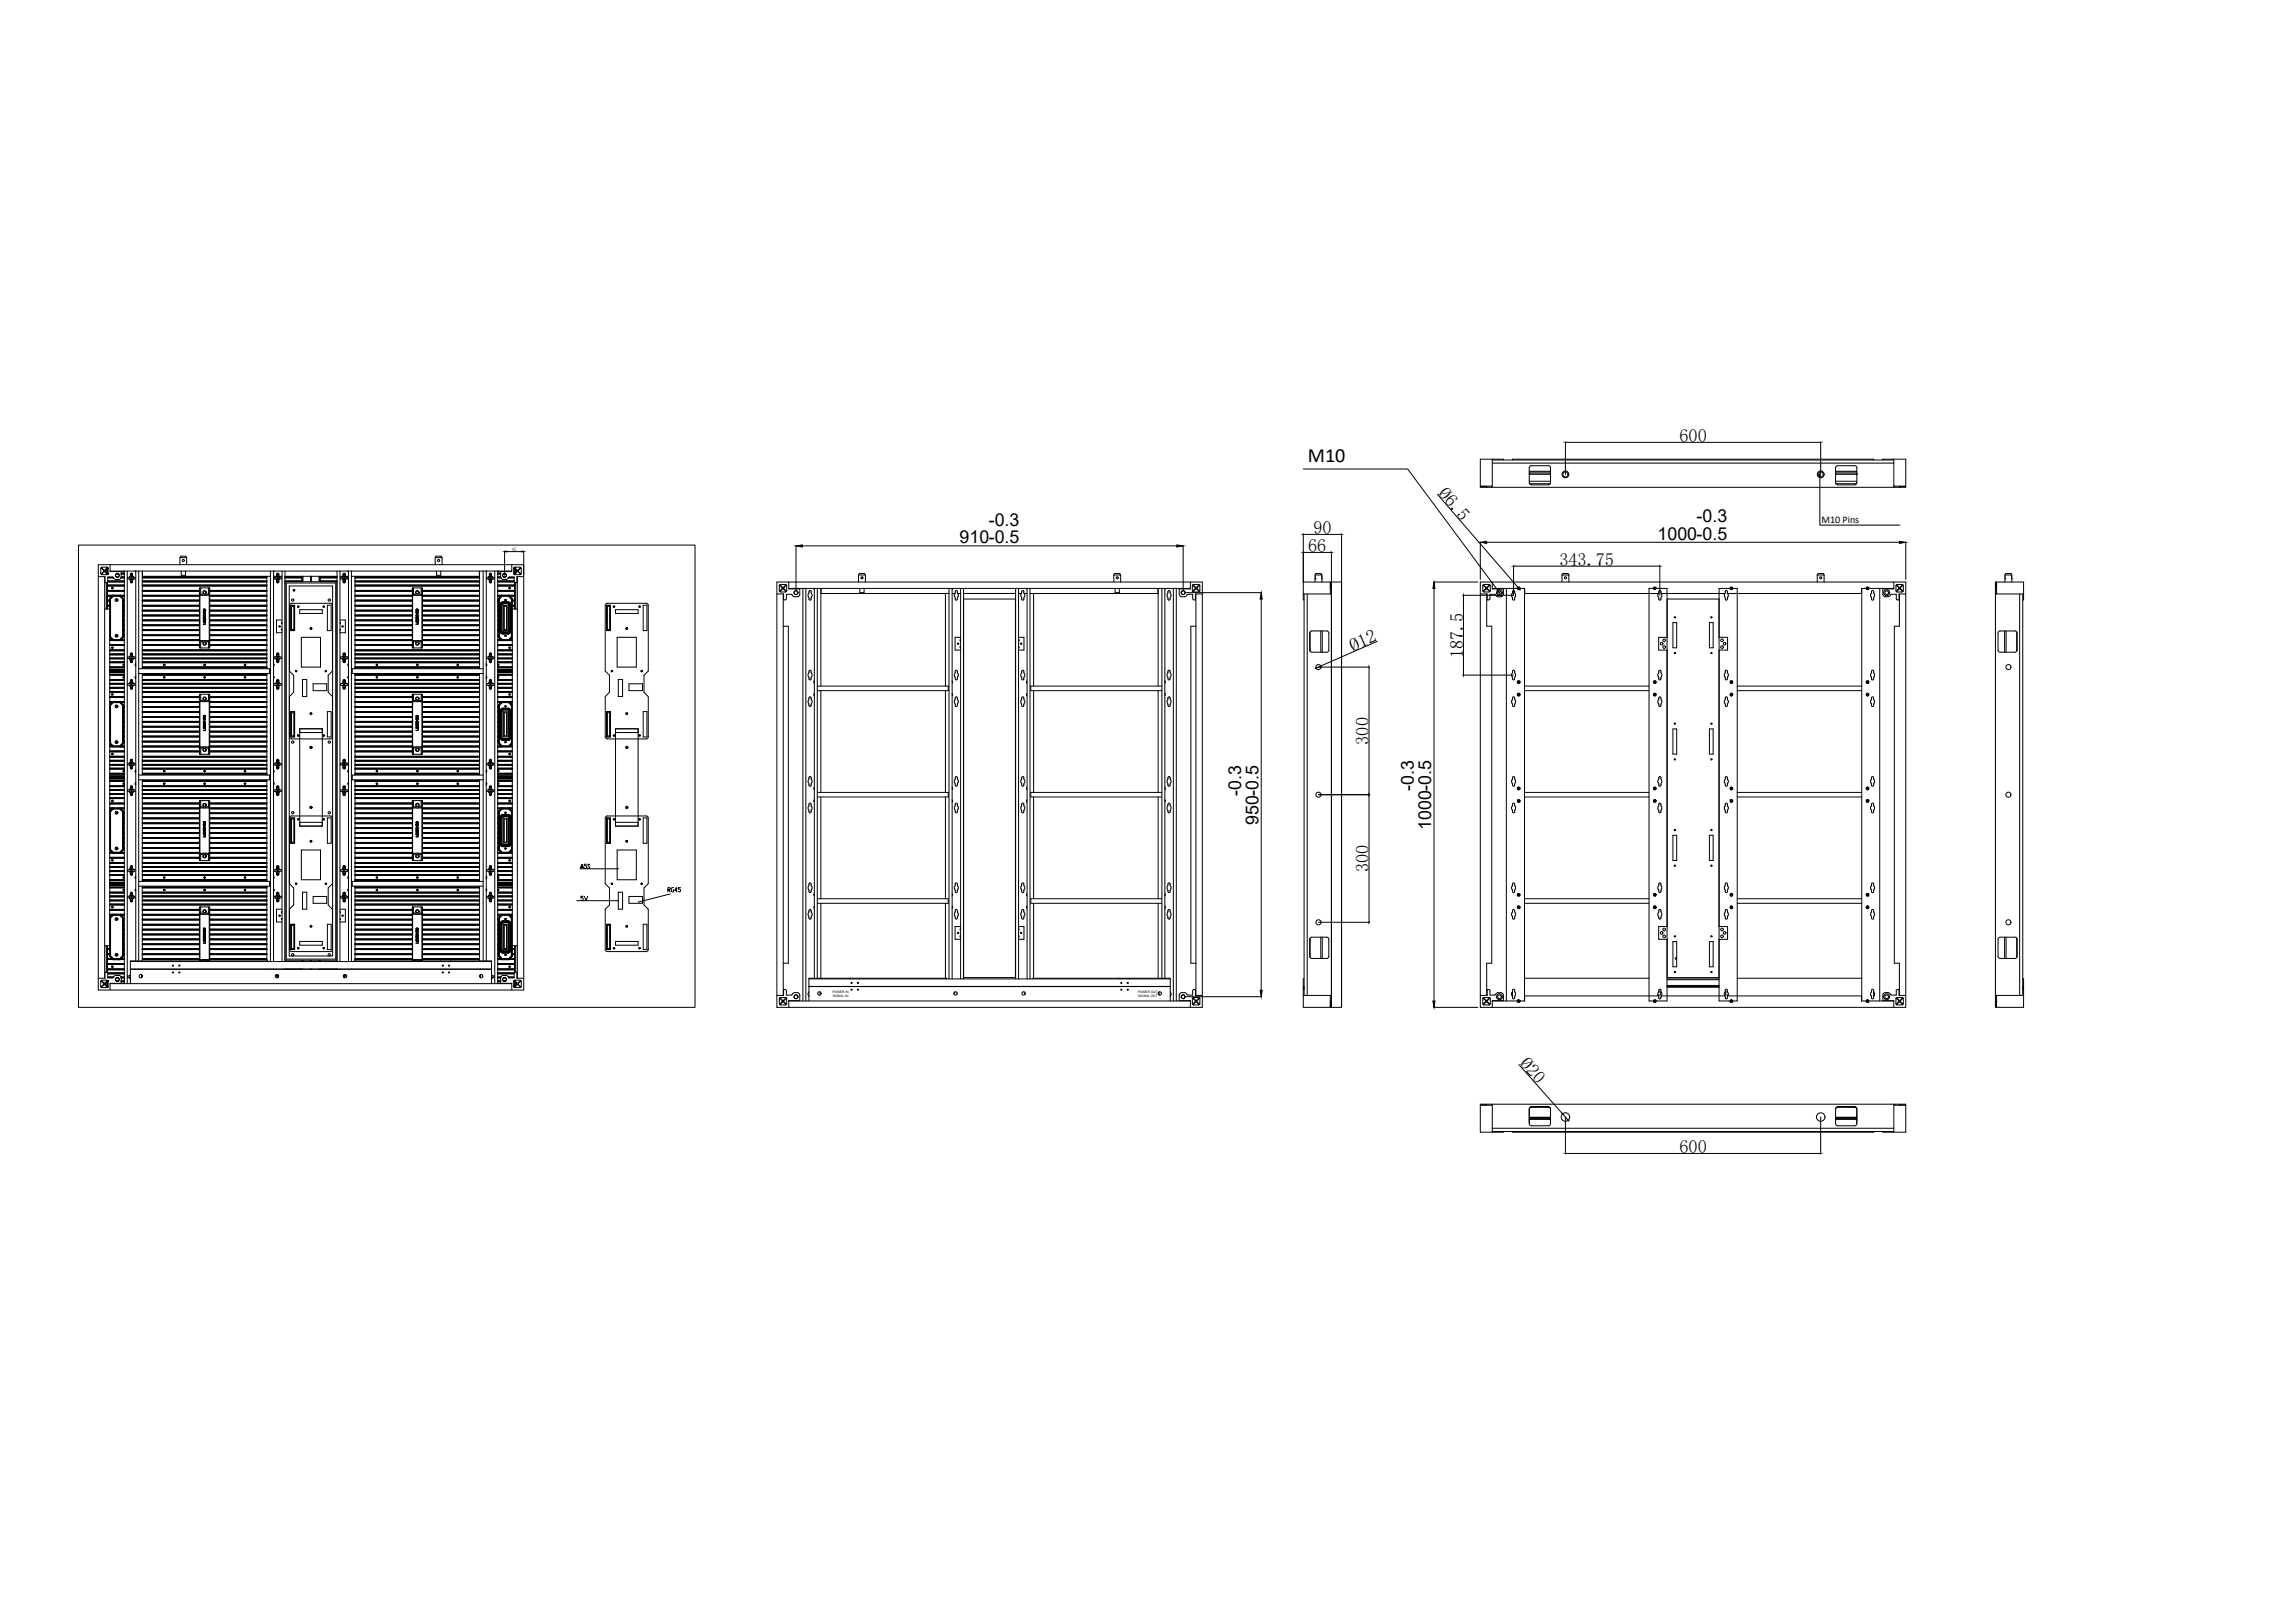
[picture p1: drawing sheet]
<svg xmlns="http://www.w3.org/2000/svg" width="594mm" height="420mm" viewBox="0 0 594 420" stroke-linecap="round" stroke-linejoin="round" font-family="sans-serif">
<defs><g id="words">
<text font-size="5.2" x="338.4" y="119.6">M10</text>
<g font-size="4.7">
<text x="434.5" y="114.4">600</text>
<text x="371.9" y="127.8" transform="rotate(49 371.9 127.8)">Ø6.5</text>
<text x="338.4" y="142.9">66</text>
<text x="339.8" y="138.2">90</text>
<text x="403.4" y="146.4">343.75</text>
<text x="350" y="168.7" transform="rotate(-24 350 168.7)">Ø12</text>
<text x="378.5" y="170.4" transform="rotate(-90 378.5 170.4)">187.5</text>
<text x="354.1" y="192.7" transform="rotate(-90 354.1 192.7)">300</text>
<text x="354.1" y="225.7" transform="rotate(-90 354.1 225.7)">300</text>
<text x="393" y="275.4" transform="rotate(48 393 275.4)">Ø20</text>
<text x="434.5" y="298.4">600</text>
</g>
<g font-size="4.6">
<text x="255.8" y="136.1">-0.3</text>
<text x="438.9" y="135.2">-0.3</text>
<text x="248.3" y="140.5">910-0.5</text>
<text x="428.8" y="139.6">1000-0.5</text>
<text x="321.1" y="205.9" transform="rotate(-90 321.1 205.9)">-0.3</text>
<text x="365.8" y="204.7" transform="rotate(-90 365.8 204.7)">-0.3</text>
<text x="325.6" y="213.4" transform="rotate(-90 325.6 213.4)">950-0.5</text>
<text x="370.3" y="214.8" transform="rotate(-90 370.3 214.8)">1000-0.5</text>
</g>
<text font-size="2.6" x="471.2" y="135.3">M10 Pins</text>
<text font-size="1.3" x="132.4" y="142.6">45</text>
<g font-size=".8">
<text x="215.4" y="257">POWER IN</text>
<text x="215.4" y="258">SIGNAL IN</text>
<text x="294.4" y="257">POWER OUT</text>
<text x="294.5" y="258">SIGNAL OUT</text>
</g>
</g></defs>
<g fill="none" stroke="#000" stroke-width=".26">
<path d="M386.1 118.8v7.3h103.9v-7.3M386.1 119h103.9M386.1 119.8h103.9M388.9 119v-.2h-5.9v7.3h2.9v-.3M391.3 119v-.2h93.4v.2M405 114.3v8.5M405.1 114.5h65.8M471 114.3v8.5M487.1 119v-.2h5.9v7.3h-2.9v-.3M337.2 121.4h27l23.4 31.5M337.2 138.1v17.1h.2M337.3 138.3h9.6"/>
<path d="M347.1 138.1v122.6M371.9 127.9l20.7 23.9M383 125.8h3.1M383.2 125.8h1.2M384.6 125.8v.3M395.6 122.7h.1M395.6 122h5.5M395.6 122.2h5.5M395.6 122.7h5.5M395.6 124.5h5.5M395.7 120.8l.5-.3 4.7 .1 .2 .4v4.2l-.5 .3-4.7-.1-.3-.5zM395.7 125.2h5.4"/>
<path d="M470.8 123.3v12.6h20.7M474.9 122h5.5M474.9 122.2h5.5M474.9 122.7h5.5M474.9 124.5h5.5M475 125.2h5.3M480.4 122.7h.1M480.4 121.1v3.8M480.4 121l-.3-.4-.3-.1h-4.4l-.4 .3-.1 .3v3.8l.3 .5 4.6 .1 .5-.3 .1-.3M490 125.8h3M491.4 125.8v.3M491.6 125.8h1.2"/>
<path d="M20.3 141.1h159.5v119.6h-159.5zM25.4 149.2h1.8v1.6h.4M26.1 146.9l.7 .8v.2l-.7 .6zM26.2 146.8h1.6l-.7 .8h-.2zM26.9 148h.2l.7 .7h-1.6zM27.1 157.6h1.3M27.1 149.2v103.9M27.5 146.8v.3M27.5 147.4v.7M27.5 148.3v.4M27.5 150.8v6.8M27.7 146.8v.1"/>
<path d="M27.7 147.1v1.2M27.7 148.5v.2M27.7 150.7v6.9M27.8 147.1l.2 1.4M27.8 147.1h.2M27.8 147.2h.2M27.8 148.3h.2M27.8 148.4h.2M27.8 151.4h4.4M27.8 151.5h4.4M27.8 151.6h4.4M27.8 152.8h4.4"/>
<path d="M27.8 152.9h4.4M27.8 154.1h3.3l.8 .8v10l-.8 .8h-2.7M27.8 154.3h1.1l-.5 .5v92.7l.8 .9 1.9-.1M27.8 155.3h.6M27.8 155.4h.6M27.8 155.5h.6M27.8 156.6h.6M27.8 156.8h.6M27.8 146.8v.1M27.8 148.6v.1M27.8 150.7v6.9M27.8 147h.2"/>
<path d="M27.9 147h.1M27.9 148.5h.1M27.9 149.5h1.5M27.9 150.4h4.3M27.9 150.5h4.3M27.9 150.6h4.3M27.9 146.9l-.7 .8v.2l.7 .6M27.9 146.9l.1 1.5M28 148.4l-.1 .1M28.5 147.8h103.9M28.5 146.1v1.8h2.9v1.4M28.6 155l.7-.7h1.7l.7 .7v9.8l-.7 .7h-1.7l-.7-.7"/>
<path d="M29.1 149.3l.3 .3M29.2 154h1.9l.8 .9v10l-.8 .9M29.2 154.1l-1.4 .1M29.2 149.3h-1.3v1.1l-.3 .4M29.2 154.1l-.8 .8v10.1l.8 .7M29.3 154.2h1.7l.7 .8v9.8l-.7 .8h-1.7l-.7-.8v-9.8zM30.1 148.5h.6M30.1 148.5h.5M30.1 149.3h.5M30.2 149.3h.4M31.1 154h1.1M31.3 154.2h.9"/>
<path d="M31.3 149.5h.9M31.3 154.3h.9M31.4 148.5h.8M31.4 148.3h.8M31.4 148.4h.8M31.4 149.3h.8M31.4 149.5h.8M31.4 149.3l-.2 .5-.5 .2-1-.1-.3-.3M31.8 147.8l.3 .1M31.9 147.8l.2 .1M31.9 155.3h.3M31.9 155.4h.3"/>
<path d="M31.9 155.5h.3M31.9 156.6h.3M31.9 156.8h.3M31.9 157.9h.3M31.9 158.1h.3M31.9 159.2h.3M31.9 159.3h.3M32.2 147.8v106.7M32.9 147.8v106.7M33.5 149.8l.1 .1M33.6 149.9l-.6-.1v-.4h1.9v.4l-.5 .1M33.6 149.9h.8"/>
<path d="M33.6 149.9l.1 .7M33.6 149.2l.7 .1M33.7 148.6l-.2 .8M33.7 148.6l.3-.3 .2 .2 .3 .9M33.9 149.5l.1-.1 .1 .3h-.2zM34.3 149.9l-.7 .1M34.4 149.9l-.2 .9h-.3l-.2-.2M34.5 149.8l-.1 .1M35 147.8l.1 .2M35 147.8l.1 .1M35.1 147.8v100.9M35.9 147.8v100.9"/>
<path d="M36.8 148.5h.1M36.8 148.3h.1M36.8 148.4h.1M36.8 149.3h32.2M36.8 149.5h32.2M36.8 150.4h32.2M36.8 150.5h32.2M36.8 150.6h32.2M36.8 151.4h32.2M36.8 151.5h32.2M36.8 151.6h32.2M36.8 152.8h14.7v.2l-14.7-.1"/>
<path d="M36.8 152.8h14.7M36.8 154h14.7v.3h-14.7M36.8 154.2h14.7M36.8 155.3h14.8M36.8 155.4h14.8M36.8 155.5h14.8M36.8 156.6h14.8M36.8 156.8h14.8M36.8 157.9h14.8M36.8 158.1h14.8M36.8 159.2h14.8M36.8 159.3h14.8"/>
<path d="M36.8 147.8v25.3M36.9 147.8v1.3h33.1M46.6 144.3l.2-.4h1.3l.2 .4M46.6 144.3h1.7M46.6 144.3v1.8M46.9 147.8v1.1h1.1v-1.1M48.3 144.3v1.8M51.7 152.1v15.6M51.7 152.1h2.4M51.9 153.8l1 .3 1-.3M51.9 152.1v1.9M52.6 158.6l.6 .1-.5 .1z"/>
<path d="M52.6 159.8l.1 .2M52.6 159.8h.1M52.7 157.9h.1M52.7 158.2h.1M52.7 158.5h.1M52.7 157.7h.3l.1 .2M52.7 159.1h.1M52.7 159.6h.1M52.7 159.5h.1M52.7 159.6v.4M52.7 157.9l.1 .1M52.7 159.3v.2"/>
<path d="M52.7 159.9v.1M52.7 157.7v.1M52.7 158.2v.3M52.7 159.2v.1M52.7 159.4v.1M52.7 159.7v.1M52.7 159.1v.4M52.7 157.8v.1M52.7 158.1h.1M52.7 159.2h.1M52.7 159.7h.1M52.7 158.1v.4"/>
<path d="M52.7 157.6h.3M52.7 158.1l.1 .1M52.7 159.7l-.1 .1M52.8 154l-1.2 .1M52.8 158.2h.1M52.8 159.1h.1M52.8 159.6h.1M52.8 157.6l-.2 .2 .1 .2h.3l.1-.3M52.8 158.2l.3 .3 .1-.4v.4l-.5-.3M52.8 159.1l.3 .3 .1-.3v.4l-.5-.3M52.8 159.6l.3 .3 .1-.3v.4l-.5-.3M52.9 158.9v.1z"/>
<path d="M52.9 157.6l.2 .1M53.1 157.9h.1M53.1 154l1.2 .1M53.1 157.7h.1M53.1 157.9l-.1 .1M53.9 152.1v1.9M54.1 152.1v15.6M54.3 155.3h14.7M54.3 155.4h14.7M54.3 155.5h14.7M54.3 156.6h14.7M54.3 156.8h14.7"/>
<path d="M54.3 157.9h14.7M54.3 158.1h14.7M54.3 159.2h14.7M54.3 159.3h14.7M54.3 152.8h14.7M54.3 154.2h14.7M69 152.8h-14.7v.2l14.7-.1M69 154h-14.7v.3h14.7M69 149.1v24M70 147.8v101M70.8 147.9l.1-.1-.1 .2M70.8 149.1h.7"/>
<path d="M70.8 147.8v101M70.9 147.8l-.1 .2M70.9 149.4l1.4-.1 .5 .1v.4h-1.9zM71.4 149.8l.2 .9 .2 .2 .3-.2 .3-.9M71.4 149.2l.2-.7 .2-.2 .3 .2 .3 .9M71.4 149.2v.2M71.5 149.2l.6 .1M71.7 149.5l.2-.1 .1 .3h-.3zM72.1 149.9l-.6 .1M72.2 149.1h.8M73 147.8v101M73.7 149.1h13.5"/>
<path d="M73.7 149.3h4.4M73.7 149.5h4.4M73.7 150.4h4.4M73.7 150.5h13.5v98h-13.5M73.7 147.8v101M74.1 150.9h12.8v97.3h-12.8zM74.8 151.6h11.2v95.8h-11.2zM75.2 156.6h1v6.6h-1zM75.3 156.7v6.4h.9v-6.4M75.4 156.9h.6v6h-.6zM77.5 157.8h5.9v.9h-5.9zM78.1 149.1v1.4"/>
<path d="M78.4 149.1v1.4M80.4 149.1v1.4M80.5 149.1v1.4M82.5 149.1v1.4M82.7 149.1v1.4M82.8 149.3h4.4M82.8 149.5h4.4M82.8 150.4h4.4M82.8 149.1v1.4M84.7 156.6h1v6.6h-1zM86 156.7l-.3-.5-.2-.1h-10.1l-.4 .3-.1 17.2 1.1 1.1v4.5l-1.1 1.1v10.4l.3 .4 .2 .1M87.2 147.8v101"/>
<path d="M88 149.1h.7M88 147.8v101M88.5 149.8l.1 .1M88.6 149.9l-.5-.1v-.4h1.8v.4l-.4 .1M88.6 149.9h.9M88.6 149.9l.2 .7M88.7 149.2l.6 .1M88.8 148.6l-.3 .8M88.8 148.6l.2-.3 .3 .2 .3 .9M88.9 149.5l.2-.1 .1 .3h-.3zM89.3 149.9l-.6 .1M89.4 149.1h.8"/>
<path d="M89.5 149.9l-.3 .9h-.3l-.1-.2M89.6 149.8l-.1 .1M90 147.8l.2 .2M90.1 147.8l.1 .1M90.2 147.8v101M90.9 149.1h33.1M90.9 147.8v101M91.8 149.3h32.3M91.8 149.5h32.3M91.8 150.4h32.3M91.8 150.5h32.3M91.8 150.6h32.3"/>
<path d="M91.8 151.4h32.3M91.8 151.5h32.3M91.8 151.6h32.3M91.8 152.8h14.8v.2l-14.8-.1M91.8 152.8h14.8M91.8 154h14.8v.3h-14.8M91.8 154.2h14.8M91.8 155.3h14.9M91.8 155.4h14.9M91.8 155.5h14.9M91.8 156.6h14.9M91.8 156.8h14.9"/>
<path d="M91.8 157.9h14.9M91.8 158.1h14.9M91.8 159.2h14.9M91.8 159.3h14.9M91.8 149.1v24M106.8 152.1v15.6M106.8 152.1h2.4M107 153.8l1 .3 1-.3M107 152.1v1.9M107.6 158.6l.6 .1-.5 .1zM107.7 159.8l.1 .2M107.7 159.8h.1"/>
<path d="M107.7 157.9h.1M107.7 158.2h.1M107.7 157.7v.1M107.7 158.2l.1 .3M107.7 159.2v.1M107.7 159.4l.1 .1M107.7 159.7v.1M107.7 158.2l.5 .3v-.4l-.1 .4-.3-.4-.1 .4M107.7 158.5h.1M107.7 157.7h.4M107.7 157.9l.1 .1M107.7 159.3l.1 .2"/>
<path d="M107.7 159.9l.1 .1M107.7 159.5h.1M107.7 157.8v.1M107.8 159.7l-.1 .1M107.8 154l-1.1 .1M107.9 158.2h.1M107.9 159.1h.1M107.9 159.6h.1M107.9 157.6l-.3 .3 .5 .1v-.3l-.3-.1M107.9 159.1l.2 .3 .1-.3v.4l-.5-.3M107.9 159.6l.2 .3 .1-.3v.4l-.4-.3M107.9 159.1l-.3 .1 .1 .3"/>
<path d="M107.9 159.6l-.3 .1 .1 .3M107.9 158.9v.1M107.9 158.9h.1M107.9 159h.1M108 157.6h.1M108.1 157.9h.1M108.1 157.7v.1M108.1 157.8v.1M108.1 157.9l-.1 .1M108.1 154h16M109 152.1v1.9M109.2 152.1v15.6"/>
<path d="M109.3 155.3h14.8M109.3 155.4h14.8M109.3 155.5h14.8M109.3 156.6h14.8M109.3 156.8h14.8M109.3 157.9h14.8M109.3 158.1h14.8M109.3 159.2h14.8M109.3 159.3h14.8M109.3 152.8h14.8M109.3 152.9h14.8M109.3 154.2h14.8"/>
<path d="M109.3 154.3h14.8M112.6 144.3l.2-.4h1.3l.3 .4M112.6 144.3h1.8M112.6 144.3v1.8M112.9 147.8v1.1h1.1v-1.1M114.4 144.3v1.8M124 148.5h.1M124 148.3h.1M124 148.4h.1M124 147.8l.1 25.3M125 147.8v100.9M125.8 148l.1-.2-.1 .2"/>
<path d="M125.8 147.8v100.9M125.8 147.8v.1M125.9 149.4l1.4-.1 .5 .1v.4h-1.9zM126.4 149.8l.2 .8M126.5 149.2l-.1 .2M126.5 149.2l.7 .1M126.6 148.6l-.1 .6M126.6 148.6l.1-.2h.3l.4 1M126.7 149.5l.2-.1 .1 .3h-.3zM127.2 149.9l-.7 .1M127.4 149.8l-.4 1h-.3l-.1-.2M128 147.8v106.7"/>
<path d="M128.8 148.5h.7M128.8 154.3h.8l-.7 .6v10l.9 .9M128.8 148.3h.7M128.8 148.4h.7M128.8 147.8v106.7M128.8 149.3h.7M128.8 149.5h.8M128.8 150.4h4.2M128.8 150.5h4.2M128.8 150.6h4.2M128.8 151.4h4.3M128.8 151.5h4.3"/>
<path d="M128.8 151.6h4.3M128.8 152.8h4.3M128.8 152.9h4.3M128.8 154.2h.8M128.8 155.3h.1M128.8 155.4h.1M128.8 155.5h.1M128.8 156.6h.1M128.8 156.8h.1M128.8 157.9h.1M128.8 158.1h.1M128.8 159.2h.1"/>
<path d="M128.8 159.3h.1M129 147.8l-.2 .1M129.1 147.8l-.3 .1M129.1 155l.8-.8h1.7l.8 .8v9.8l-.8 .8h-1.7l-.8-.8zM129.2 155l.7-.7h1.7l.7 .7v9.8l-.7 .7h-1.7l-.7-.7zM129.4 156.5h.1M129.4 156.5v6.9M129.5 156.5v6.9M129.5 156.5h.1M129.5 149.3l.2 .5 .5 .1h1l.3-.3M129.6 154.2l.2-.2h1.9l.8 .8v92.7l-.8 .9h-1.9l-.9-.9v-10.1l.9-.8h2.7M129.6 156.5v6.9"/>
<path d="M129.8 156.5v6.9M129.8 156.5h.1M129.8 154.1l-.8 .8v10l.8 .8h1.9l.7-.7v-10.1l-.7-.8M129.9 156.5h.1M129.9 156.3v7.1M130.1 155.8a.69 .69 0 0 0-.7 .6M130.1 155.8l-.5 .2-.2 .5M130.1 155.9l-.4 .1-.2 .5M130.1 156l-.5 .5M130.1 156.1l-.3 .4M130.1 156.2l-.2 .3M130.1 155.7v.1"/>
<path d="M130.1 155.9v.1M130.1 156.1v.1M130.1 155.7h1.3M130.1 155.8h1.3M130.1 155.9h1.3M130.1 156h1.3M130.1 156.1h1.3M130.1 156.2h1.3M130.2 148.5h.6M130.3 156.7h.9v6.4h-.9zM130.3 148.5h.5M130.3 149.3h.5"/>
<path d="M130.4 149.3h.3M130.5 156.9h.5v6h-.5zM130.5 142.6v6.3M131.1 142.7h3.8M131.4 155.8a.69 .69 0 0 1 .7 .6M131.4 155.8l.5 .2 .2 .5M131.4 155.9l.4 .1 .2 .5M131.4 156l.5 .5M131.4 156.1l.3 .4M131.4 156.2l.2 .3M131.4 155.7v.1M131.4 155.9v.1"/>
<path d="M131.4 156.1v.1M131.5 156.3l.1 .2M131.5 149.5h1.5M131.6 156.5h.1M131.6 156.5v6.9M131.7 149.3h1.3v1.1l.3 .4M131.7 156.5v6.9M131.8 149.3l-.3 .3M131.9 154.2h1.2M131.9 154.3h1.2M132 156.5v6.9M132.1 156.5v6.9"/>
<path d="M132.1 156.5h.1M132.4 146.1v1.8h-2.9v1.4M132.5 157.6h1.3M132.5 155.3h.6M132.5 155.4h.6M132.5 155.5h.6M132.5 156.6h.6M132.5 156.8h.6M132.9 147h.2M132.9 147.1h.2M132.9 147.2h.2M132.9 148.3h.2"/>
<path d="M132.9 148.4h.2M132.9 148.4l.1 .1M133 146.9l.7 .8v.2l-.7 .6M133 148.5h.1M133 146.9l-.1 1.5M133 147h.1M133.1 146.8h1.6l-.7 .8h-.2zM133.1 146.8v.1M133.1 147.1v1.3M133.1 148.6v.1M133.1 150.7v6.9M133.1 154l-4.3 .1"/>
<path d="M133.2 146.8v.1M133.2 147.1v1.2M133.2 148.5v.2M133.2 150.7v6.9M133.4 146.8v.3M133.4 147.4v.7M133.4 148.3v.4M133.4 150.8v6.8M133.8 148h.2l.7 .7h-1.6zM133.8 149.2v103.9M134.1 147.7l.7-.8v1.6l-.7-.6zM135.5 142.6v113.6h-110.1v-110.1h110.1"/>
<path d="M135.5 149.2h-1.8v1.6h-.4M156.9 156.6h1v6.6h-1zM157 156.7v6.4h.9v-6.4M157.1 156.1h10.1l.4 .3 .1 17.2-1.1 1.1v4.5l1.1 1.1v10.4l-.1 .2-.4 .3M157.1 156.9h.6v6h-.6zM157.1 156.1l-.4 .3-.1 .3v16.9l1.1 1.1v4.5l-1.1 1.1v10.4l.3 .4 .2 .1M159.2 157.8h5.9v.9h-5.9zM166.4 156.6h1v6.6h-1zM201 153.7h1.7v1.5h.6l.2-.3M201 150.6h110.1v110.1h-110.1zM201.7 151.4l.7 .7v.2l-.7 .7zM201.8 151.3h1.6l-.7 .7h-.2z"/>
<path d="M202.5 152.4h.2l.7 .7h-1.6zM202.6 153.7v103.9M202.8 152.1l.7-.7v1.6l-.7-.7zM204.1 150.6v1.8h2.8v1.4l-.4 .6h-.9l-.9-.6h-1.3v1.1M204.1 152.3h103.9M205.9 141.3v11.4M207.6 141.3h96.8M207.7 152.3v106.7M208.5 152.3v106.7M209.2 153.7l.1-.8 .3-.1 .2 .1 .2 .8M209.2 153.7l-.2 .5 .3 1 .3 .1 .2-.1 .3-1-.1-.5M210.5 152.3l.2 .2"/>
<path d="M210.7 152.3v100.8M211.4 152.3v100.8M212.4 153.6h33.1M212.4 152.3v25.2M222.1 148.8l.2-.4h1.3l.3 .4M222.1 148.8h1.8M222.1 148.8v1.8M222.4 152.3v1.1h1.1v-1.1M223.9 148.8v1.8M244.6 153.6v23.9M245.5 152.3v101M246.3 153.6h.8"/>
<path d="M246.3 152.3v101M246.5 152.3l-.2 .2M247 153.7l-.1 .5 .3 1 .2 .1 .3-.3M247.7 153.1l.1 .6M247.7 153.1l-.2-.3h-.2l-.3 .9M247.8 153.6h.7M247.8 154.4l-.1 .7M247.8 153.7v.7M248.5 152.3v101M249.3 153.6h13.4M249.3 155h13.4M249.3 152.3v101"/>
<path d="M262.7 152.3v101M263.5 153.6h.8M263.5 152.3v101M264.2 153.7l.2-.8 .2-.1 .2 .1 .2 .8M264.2 153.7l-.1 .5 .3 1 .2 .1 .2-.1 .3-1-.1-.5M265 153.6h.7M265.5 152.3l.2 .2M265.7 152.3v101M266.5 152.3v101M267.4 153.6v23.9M288.1 148.8l.3-.4h1.3l.2 .4M288.1 148.8h1.8"/>
<path d="M288.1 148.8v1.8M288.5 152.3v1.1h1.1v-1.1M289.9 148.8v1.8M299.6 152.3v1.3h-33.1M299.6 152.3v25.2M300.6 152.3v100.8M301.4 152.3v100.8M301.5 152.3l-.1 .2M302 153.7l-.1 .5 .4 1.1 .4-.1 .1-.8M302 153.7l.2-.8 .2-.1 .3 .1 .1 .8M302.9 153.7v.7M303.6 152.3v106.7"/>
<path d="M304.3 152.3v106.7M306.1 141.3v11.4M306.7 153.4h19.6M308 150.6v1.8h-2.9v1.4l.2 .4 1.2 .2M308.5 151.4l.8 .7v.2l-.8 .7zM308.6 151.3h1.6l-.6 .7h-.2zM309.4 152.4h.2l.6 .7h-1.6zM309.4 153.7v103.9M309.7 152.1l.7-.7v1.6l-.7-.7zM311.1 153.7h-1.8v1.5l-.7-.1v-1.3h-1.2l-.9 .6M326.3 155v101.3M337.2 150.6h7.3"/>
<path d="M337.2 153.7h7.3M337.3 143h7M337.4 153.7v103.9M338.2 153.7v103.9M340.2 149.8h.1M340.2 148.8v1M340.2 148.8l.2-.4h1.3l.3 .4M340.2 148.8h1.8M340.2 149.8v.8M342 149.8h.1M342 148.8v1M342 149.8v.8"/>
<path d="M344.2 150.8v1.3M344.2 152.3h.3M344.2 150.6v3.1M344.5 150.6h2.6v110.1h-2.6zM344.5 142.8v117.9h-7.3v-7.4h.2M371 150.6h11.3M371 152.3v106.7M378.6 154.2v20.4M383 153.7h1.8v1.5l.6-.1 .1-1.3h1.2l.6 .6h1l.4-.2 .2-.4M383 150.6h110v110.1h-110zM383 140.3v9.6M383.7 151.4l.7 .7v.2l-.7 .7z"/>
<path d="M383.8 151.3h1.6l-.7 .7h-.2zM384.5 152.4h.2l.7 .7h-1.6zM384.6 153.7v8.3h1.3v87.3h-1.3v8.3M384.6 140.3h106.8M384.8 152.1l.7-.7v1.6l-.7-.7zM386.1 152.3h8.3v1.3h34.7M386.1 150.6v1.8h2.8v1.4M389.7 152.3v106.7M391.1 153.7l.2-.8 .3-.1 .2 .1 .2 .8M391.2 153.7l-.2 .5 .3 1 .3 .1 .2-.1 .3-1-.1-.5M391.6 146.3v7.7h-13.2M391.7 146.5h37.6"/>
<path d="M392.6 152.1h.6M392.7 152.3v.2M392.7 152l.4 .5M392.8 152.3v.3M393 152.3v.3M393.2 152.3v.1M393.2 152.6l.1 .1M394.4 152.3v106.7M404.1 148.8l.3-.4h1.3l.2 .4M404.1 148.8h1.8M404.1 148.8v1.8M405.9 148.8v1.8"/>
<path d="M426.6 152.3h4.7v106.7h-4.7zM427.8 152.1h.6M427.8 152.3v.1M428 152.3v.3M428.1 152.3v.3M428.3 152.3v.2M429 153.7l.2-.8 .2-.1 .3 .1 .1 .8M429 153.7l-.1 .5 .3 1 .2 .1 .3-.1 .3-1-.2-.5M429.4 146.3v7.7M429.8 153.6h16.5M444.7 152.3h4.7v106.7h-4.7zM444.7 155h-13.4v9.9h-2.2v3.3h2.2v71.6h-2.2v3.3h2.2v9.9h13.4"/>
<path d="M446.2 153.7l-.1 .5 .3 1 .2 .1 .3-.1 .3-1-.2-.5M446.2 153.7l.2-.8 .2-.1 .3 .1 .1 .8M447.6 152.1h.6M447.7 152.3v.2M447.9 152.3v.3M448 152.3v.3M448.2 152.3v.1M470.1 148.8l.3-.4h1.3l.2 .4M470.1 148.8h1.8M470.1 148.8v1.8M471.9 148.8v1.8M481.7 152.3v106.7"/>
<path d="M482.8 152.1h.7M482.9 152.3v.1M483.1 152.3v.3M483.2 152.3v.3M483.3 152.3v.2M484 153.7l.2-.8 .3-.1 .2 .1 .2 .8M484 153.7l-.1 .5 .3 1 .3 .1 .2-.1 .3-1-.1-.5M486.3 152.3v106.7M490 150.6v1.8h-2.9v1.4l.2 .4 1.2 .2 .9-.6h1.2v1.3l.7 .1v-1.5h1.7M490 152.3h-8.4v1.3h-34.7M490.5 151.4l.8 .7v.2l-.8 .7zM490.7 151.3h1.5l-.6 .7h-.3z"/>
<path d="M491.3 152.4h.3l.6 .7h-1.5zM491.4 153.7v8.3h-1.3v87.3h1.3v8.3M491.6 152.1l.8-.7v1.6l-.8-.7zM493 140.3v9.6M516.2 152.3h.3M516.2 153.7h7.3M516.5 152.1h.1M516.5 150.8h.1M516.5 150.6v3.1M518.7 149.8h.1M518.7 148.8v1M518.7 148.8l.3-.4h1.3l.2 .4"/>
<path d="M518.7 148.8h1.8M518.7 149.8v.8M520.5 149.8h.1M520.5 148.8v1M520.5 149.8v.8M522.5 153.7v103.9M523.3 155.2h.2v-4.6h-7.3v110.1h7.3v-7.4h-.2M523.3 153.7v103.9M28.4 168.2h3.8M28.4 165.6h.6M28.4 165l.8 .8h3M28.4 166.8h3.8"/>
<path d="M28.4 166.9h3.8M28.4 167h3.8M28.4 168.4h3.8M28.4 169.2h3.8M28.4 169.4h3.8M28.4 169.5h3.8M28.4 170.3h3.8M28.4 170.4h3.8M28.4 170.5h3.8M28.4 171.3h3.8M28.4 171.4h3.8M28.4 172.6h3.8"/>
<path d="M28.4 172.8h3.8M28.4 173.3h3.8M28.4 173.4h3.8M28.4 173.6h3.8M28.4 173.8h3.8M28.4 174h3.8M28.4 174.5h3.8M28.4 174.7h3.8M28.4 175.8h3.8M28.4 175.9h3.8M28.4 176h3.8M28.4 176.1h3.8"/>
<path d="M28.4 176.8h3.8M28.4 176.9h3.8M28.4 177h3.8M28.4 177.9h3.8M28.4 178.1h3.8M28.4 178.9h3.8M28.4 179.1h3.8M28.4 179.2h3.8M31.1 165.7h1.1M31.3 165.6h.9M31.9 171.9h.2l-.2 .1 .2 .2h-.2zM31.9 175.1h.2l-.2 .2 .2 .1h-.2z"/>
<path d="M31.9 160.4h.3M31.9 160.6h.3M31.9 160.7h.3M31.9 161.7h.3M31.9 161.8h.3M31.9 161.9h.3M31.9 163h.3M31.9 163.1h.3M31.9 163.2h.3M31.9 164.3h.3M31.9 164.5h.3M33.5 170.4l.2 .8"/>
<path d="M33.5 177.3l.2 .8M33.6 169.9h.8M33.6 169.9l-.6 .1v.4h1.9v-.4l-.5-.1M33.6 176.8h.8M33.6 176.8l-.6 .1v.4h1.9v-.4l-.5-.1M33.6 169.9l-.1 .1M33.6 176.7l-.1 .2M33.6 169.8l.7 .1M33.6 176.7l.7 .1M33.7 169.2l-.1 .7M33.7 176.1l-.1 .6M33.7 169.2l.3-.2 .3 .2"/>
<path d="M33.7 171.2l.3 .3 .3-.3M33.7 176.1l.2-.2h.3l.2 .8M33.9 170.1l.1-.1 .1 .3h-.2zM33.9 177l.1-.1 .1 .3h-.2zM34.3 169.2l.1 .7M34.3 170.5l-.7 .1M34.3 177.4l-.7 .1M34.4 169.9l.1 .1M34.4 176.7l.1 .2M34.5 170.4l-.2 .8M34.5 177.3l-.3 1h-.3l-.2-.2M35.1 175.1v.3"/>
<path d="M35.1 171.9v.3M35.1 172.3v-.5l-.1 .2 .1 .3M35.1 175v.5M35.1 175l-.1 .3 .1 .3M35.9 173.1h33.9v1.2h-33.9M36.8 168.2h32.2M36.8 160.4h14.8M36.8 160.6h14.8M36.8 160.7h14.8M36.8 161.7h14.8M36.8 161.8h14.8M36.8 161.9h14.8"/>
<path d="M36.8 163h14.8M36.8 163.1h14.8M36.8 163.2h14.8M36.8 164.3h14.8M36.8 164.5h14.8M36.8 165.6h14.7v.2h-14.7M36.8 165.7h14.7M36.8 166.8h14.7v.2h-14.7M36.8 166.9h14.7M36.8 167h14.7M36.8 168.4h32.2M36.8 169.2h32.2"/>
<path d="M36.8 169.4h32.2M36.8 169.5h32.2M36.8 170.3h32.2M36.8 170.4h32.2M36.8 170.5h32.2M36.8 171.3h32.2M36.8 171.4h32.2M36.8 172.6h32.2M36.8 172.8h32.2M36.8 174.5h32.2M36.8 174.7h32.2M36.8 175.8h32.2"/>
<path d="M36.8 175.9h32.2M36.8 176h32.2M36.8 176.1h32.2M36.8 176.8h32.2M36.8 176.9h32.2M36.8 177h32.2M36.8 177.9h32.2M36.8 178.1h32.2M36.8 178.9h32.2M36.8 179.1h32.2M36.8 179.2h32.2M36.8 174.3v26.3"/>
<path d="M51.6 165.7l1.2 .1M51.7 179.7v15.5M51.7 167.7h2.4M51.7 179.7h2.4M51.9 166.1l1-.4 1 .4M51.9 165.8v1.9M51.9 179.7v1.9M52.6 161.5h.5l.1-.3v.3zM52.7 160.8h.1M52.7 160.7v.3l.2-.3h.2l-.1 .3 .2-.1-.2-.3-.2 .2M52.7 160h.1M52.7 160.7h.1"/>
<path d="M52.7 160.7v.2l.2-.2M52.8 160.2v.2M52.8 160.4l.1 .1M52.9 160.2h.2M52.9 160.4v.1h-.3v-.4v.4h.3M52.9 160.2h.1M52.9 160.1h.1M52.9 160.1l-.1 .1M53 160.1l.2 .1-.2 .3 .1-.3M53 160.7h-.1M53 160.7h.1M53.1 160.2h.1"/>
<path d="M53.9 165.8v1.9M53.9 179.7v1.9M54.1 179.7v15.5M54.3 165.7l-1.2 .1M54.3 160.4h14.7M54.3 160.6h14.7M54.3 160.7h14.7M54.3 161.7h14.7M54.3 161.8h14.7M54.3 161.9h14.7M54.3 163h14.7M54.3 163.1h14.7"/>
<path d="M54.3 163.2h14.7M54.3 164.3h14.7M54.3 164.5h14.7M54.3 165.7h14.7M54.3 166.9h14.7M54.3 167h14.7M69 165.6h-14.7v.2h14.7M69 166.8h-14.7v.2h14.7M69 174.3v26.3M70.7 175l.2 .3-.2 .3M70.8 172.3l-.1-.5 .2 .2-.2 .3M70.8 175v.5"/>
<path d="M70.8 171.9v.3M70.8 175.1v.3M70.9 170h1.9v.4h-1.9zM70.9 176.9l1.4-.1 .5 .1v.4h-1.9zM71.4 176.9l.2-.9 .2-.2 .3 .2 .3 .9M71.4 170.4v.2M71.4 177.3v.2M71.4 170.6l.2 .6M71.5 169.8l.6 .1M71.5 176.7l.6 .1M71.6 171.2l.2 .3 .3-.3M71.7 170.1l.2-.1 .1 .3h-.3z"/>
<path d="M71.7 177l.2-.1 .1 .3h-.3zM72.1 169.2l.3 .8M72.1 170.5l-.6 .1M72.1 177.4l-.6 .1M72.1 169.2l-.3-.2-.2 .1-.2 .9M72.4 170.4l-.3 .8M72.4 177.3l-.3 .9-.3 .2-.2-.2-.2-.7M73 162.8l-.2 .2 .2 .2M73 161l-.2 .2 .2 .2M73 160.4h-1.5v3.3h1.5M78 164.9h4.9v7.7h-4.9zM78.3 175.8h1.1v4.5h-1.1z"/>
<path d="M81 176.9h3.5v1.8h-3.5zM86 173.6l-1.1 1.1v4.5l1.1 1.1M87.9 162.8l.2 .2-.2 .2M87.9 161l.2 .2-.2 .2M88 160.4h1.4v3.3h-1.4M88.5 170.4l.3 .8M88.5 177.3l.3 .8M88.6 169.9h.9M88.6 169.9l-.5 .1v.4h1.8v-.4l-.4-.1M88.6 176.8h.9M88.6 176.8l-.5 .1v.4h1.8v-.4l-.4-.1M88.6 169.9l-.1 .1"/>
<path d="M88.6 176.7l-.1 .2M88.7 169.8l.6 .1M88.7 176.7l.6 .1M88.8 169.2l-.2 .7M88.8 176.1l-.2 .6M88.8 169.2l.2-.2 .3 .2M88.8 171.2l.2 .3 .3-.3M88.8 176.1l.1-.2h.3l.3 .8M88.9 170.1l.2-.1 .1 .3h-.3zM88.9 177l.2-.1 .1 .3h-.3zM89.3 169.2l.2 .7M89.3 170.5l-.6 .1"/>
<path d="M89.3 177.4l-.6 .1M89.5 169.9l.1 .1M89.5 176.7l.1 .2M89.6 170.4l-.3 .8M89.6 177.3l-.4 1h-.3l-.1-.2M90.1 171.9v.3M90.1 175.1v.3M90.1 172.3v-.5l-.1 .2 .1 .3M90.1 175v.5M90.1 175l-.1 .3 .1 .3M91.8 168.2h32.3M91.8 160.4h14.9"/>
<path d="M91.8 160.6h14.9M91.8 160.7h14.9M91.8 161.7h14.9M91.8 161.8h14.9M91.8 161.9h14.9M91.8 163h14.9M91.8 163.1h14.9M91.8 163.2h14.9M91.8 164.3h14.9M91.8 164.5h14.9M91.8 165.6h14.8v.2h-14.8M91.8 165.7h14.8"/>
<path d="M91.8 166.8h14.8v.2h-14.8M91.8 166.9h14.8M91.8 167h14.8M91.8 168.4h32.3M91.8 169.2h32.3M91.8 169.4h32.3M91.8 169.5h32.3M91.8 170.3h32.3M91.8 170.4h32.3M91.8 170.5h32.3M91.8 171.3h32.3M91.8 171.4h32.3"/>
<path d="M91.8 172.6h32.3M91.8 172.8h32.3M91.8 174.5h32.3M91.8 174.7h32.3M91.8 175.8h32.3M91.8 175.9h32.3M91.8 176h32.3M91.8 176.1h32.3M91.8 176.8h32.3M91.8 176.9h32.3M91.8 177h32.3M91.8 177.9h32.3"/>
<path d="M91.8 178.1h32.3M91.8 178.9h32.3M91.8 179.1h32.3M91.8 179.2h32.3M91.8 174.3v26.3M106.7 165.7l1.1 .1M106.8 179.7v15.5M106.8 167.7h2.4M106.8 179.7h2.4M107 166.1l1-.4 1 .4M107 165.8v1.9M107 179.7v1.9"/>
<path d="M107.6 161.5h.5l.1-.3v.3zM107.7 160.8h.1M107.7 160.7l.1 .3 .1-.3M107.7 160h.1M107.7 160.7h.1M107.8 160.7l-.1 .2 .2-.2M107.9 160.2v.2M107.9 160.2h.3l-.1 .3M107.9 160.4v.1M107.9 160.7l.2-.1 .1 .3-.2 .1 .1-.3h-.2M107.9 160.4v.1h-.3v-.4l.1 .4h.2M107.9 160.7v.1"/>
<path d="M108 160.2h-.1M108 160.2h.1M108 160.7h.1M108.1 160.2h-.2M108.1 160.5h.1M108.1 160.2h.1M108.1 160.2v.1M108.1 160.4v.1M108.1 160.3v.1M109 165.8v1.9M109 179.7v1.9M109.2 179.7v15.5"/>
<path d="M109.3 160.4h14.8M109.3 160.6h14.8M109.3 160.7h14.8M109.3 161.7h14.8M109.3 161.8h14.8M109.3 161.9h14.8M109.3 163h14.8M109.3 163.1h14.8M109.3 163.2h14.8M109.3 164.3h14.8M109.3 164.5h14.8M109.3 165.6h14.8"/>
<path d="M109.3 165.8h14.8M109.3 166.8h14.8M109.3 166.9h14.8M109.3 167h14.8M124.1 165.7l-16 .1M124.1 174.3v26.3M125 173.1h-33.9v1.2h33.9M125.8 175l.1 .3-.1 .3M125.8 172.3v-.5l.1 .2-.1 .3M125.8 175v.5M125.8 171.9v.3M125.8 175.1v.3"/>
<path d="M125.9 170h1.9v.4h-1.9zM125.9 176.9l1.4-.1 .5 .1v.4h-1.9zM126.4 170.4l.1 .2M126.4 177.3l.1 .2M126.5 170.6l.1 .6M126.5 177.5l.1 .6M126.5 169.8l.7 .1M126.5 176.7l.7 .1M126.6 169.2l-.2 .8M126.6 176.1l-.2 .8M126.6 169.2l.3-.2 .3 .2M126.6 171.2l.3 .3 .3-.3"/>
<path d="M126.6 176.1l.1-.2h.3l.4 1M126.7 170.1l.2-.1 .1 .3h-.3zM126.7 177l.2-.1 .1 .3h-.3zM127.2 169.2l.2 .8M127.2 170.5l-.7 .1M127.2 177.4l-.7 .1M127.4 170.4l-.2 .8M127.4 177.3l-.4 1h-.3l-.1-.2M128.8 171.9h.2v.3h-.2l.2-.2zM128.8 175.1h.2v.3h-.2l.2-.1zM128.8 168.2h3.7M128.8 160.4h.1"/>
<path d="M128.8 160.6h.1M128.8 160.7h.1M128.8 161.7h.1M128.8 161.8h.1M128.8 161.9h.1M128.8 163h.1M128.8 163.1h.1M128.8 163.2h.1M128.8 164.3h.1M128.8 164.5h.1M128.8 165.6h.8M128.8 165.7h.9"/>
<path d="M128.8 166.8h3.7M128.8 166.9h3.7M128.8 167h3.7M128.8 168.4h3.7M128.8 169.2h3.7M128.8 169.4h3.7M128.8 169.5h3.7M128.8 170.3h3.7M128.8 170.4h3.7M128.8 170.5h3.7M128.8 171.3h3.7M128.8 171.4h3.7"/>
<path d="M128.8 172.6h3.7M128.8 172.8h3.7M128.8 173.3h3.7M128.8 173.4h3.7M128.8 173.6h3.7M128.8 173.8h3.7M128.8 174h3.7M128.8 174.5h3.7M128.8 174.7h3.7M128.8 175.8h3.7M128.8 175.9h3.7M128.8 176h3.7"/>
<path d="M128.8 176.1h3.7M128.8 176.8h3.7M128.8 176.9h3.7M128.8 177h3.7M128.8 177.9h3.7M128.8 178.1h3.7M128.8 178.9h3.7M128.8 179.1h3.7M128.8 179.2h3.7M129.4 163.4h.1M129.4 163.4a.69 .69 0 0 0 .7 .6M129.5 163.4h.1"/>
<path d="M129.5 163.4l.2 .4 .4 .2M129.6 163.4l.5 .5M129.8 163.4l.3 .3M129.8 163.4h.1M129.9 163.4l.2 .2M129.9 163.5l.2 .1M130.1 163.6l-.2-.2 .2 .2M130.1 164h.1M130.1 163.6h.1M130.1 163.6v.1M130.1 163.9v.1M130.1 163.6h1.3"/>
<path d="M130.1 163.7h1.3M130.1 163.9h1.3M130.1 164h1.3M131.4 163.6h.1M131.4 164h.1M131.4 163.6v.1M131.4 163.9v.1M131.6 163.4l-.2 .2M131.6 163.4h.1M131.7 163.4l-.3 .3M131.8 165.7h.7M131.9 165.6h.6"/>
<path d="M131.9 163.4l-.5 .5M131.9 165.6l-.2 .2h-2.9M132 163.4l-.2 .4-.4 .2M132.1 163.4l-.3 .5M132.1 163.4a.69 .69 0 0 1-.7 .6M132.1 163.4h.1M159.7 164.9h4.9v7.7h-4.9zM160 175.8h1.1v4.5h-1.1zM162.7 176.9h3.5v1.8h-3.5zM202.6 162h1.3v87.3h-1.3M209.2 175l.1 .8 .3 .2 .2-.2 .2-.8M209.3 173.7l-.3 .9 .2 .5"/>
<path d="M209.3 173.7l.3-.3 .2 .3M209.8 173.7l.3 .9-.1 .5M210.7 176.2l-.2 .3 .2 .3M210.7 179.5l-.2 .2 .2 .3M211.4 177.5h33.9v1.2h-33.9M212.4 178.7v26.4M244.6 178.7v26.4M246.3 176.2l.2 .3-.2 .3M246.3 179.5l.2 .2-.2 .3M247 175l.3 .9h.2l.2-.2M247.1 173.7l-.2 .9 .1 .5M247.1 173.7l.3-.3 .3 .3"/>
<path d="M247.7 173.7l.1 .6M247.8 175l-.1 .7M247.8 174.3v.8M248.5 167.3l-.2 .2 .2 .1M248.5 165.5l-.2 .2 .2 .2M248.5 164.9h-1.4v3.3h1.4M263.5 167.3l.2 .2-.2 .1M263.5 165.5l.2 .2-.2 .2M263.5 164.9h1.4v3.3h-1.4M264.2 175l.2 .8 .2 .2 .2-.2 .2-.8M264.3 173.7l-.2 .9 .1 .5M264.3 173.7l.3-.3 .3 .3"/>
<path d="M264.9 173.7l.2 .9-.1 .5M265.7 176.2l-.1 .3 .1 .3M265.7 179.5l-.1 .2 .1 .3M267.4 178.7v26.4M299.6 178.7v26.4M300.6 177.5h-33.9v1.2h33.9M301.3 176.2l.2 .3-.2 .3M301.3 179.5l.2 .2-.2 .3M302 175l.2 .8 .2 .2 .3-.2 .1-.8M302.2 173.7l-.3 .9 .1 .5M302.2 173.7l.2-.3 .3 .3M302.7 173.7l.1 .6"/>
<path d="M302.9 174.3v.8M309.4 162h-1.3v87.3h1.3M338.9 163.5l.5-.2h3.8l.5 .2 .1 4.7-.3 .5-4.1 .1-.5-.3zM338.9 163.5v5M340.4 172.9l-.1 .1M341.1 172.6h13.3M341.7 163.3v5.5M341.7 172.4l-1.2 .5M342.1 163.3v5.5M354.2 172.8v32.7M356.3 165.9l-14.5 6.4M378.4 174.7h13.2"/>
<path d="M391.1 175l.2 .8 .3 .2 .2-.2 .2-.8M391.3 173.7l.3-.3 .3 .3M391.3 173.7l-.3 .9 .2 .5M391.9 173.7l.2 .9-.1 .5M392.7 176.2v.6M392.7 179.4v.6M392.8 176.1v.8M392.8 179.4v.7M393 176.2v.7M393 179.4v.7M393.2 176.3v.4M393.2 179.5v.5"/>
<path d="M394.4 177.5h32.2M394.4 178.7h32.2M427.8 176.3v.4M427.8 179.5v.5M428 176.2v.7M428 179.4v.7M428.1 176.1v.8M428.1 179.4v.7M428.3 176.2v.6M428.3 179.4v.6M429 175l.2 .8 .2 .2 .3-.2 .1-.8M429.1 173.7l.3-.3 .3 .3"/>
<path d="M429.2 173.7l-.3 .9 .1 .5M429.7 173.7l.3 .9-.2 .5M432.8 161.1h1v6.5h-1zM442.2 161.1h1v6.5h-1zM444.7 164.9h2.2v3.3h-2.2M446.2 175l.2 .8 .2 .2 .3-.2 .1-.8M446.3 173.7l.3-.3 .3 .3M446.3 173.7l-.2 .9 .1 .5M446.9 173.7l.3 .9-.2 .5M447.7 176.2v.6M447.7 179.4v.6M447.9 176.1v.8"/>
<path d="M447.9 179.4v.7M448 176.2v.7M448 179.4v.7M448.2 176.3v.4M448.2 179.5v.5M449.4 177.5h32.3M449.4 178.7h32.3M482.9 176.3v.4M482.9 179.5v.5M483.1 176.2v.7M483.1 179.4v.7M483.2 176.1v.8"/>
<path d="M483.2 179.4v.7M483.3 176.2v.6M483.3 179.4v.6M484 175l.2 .8 .3 .2 .2-.2 .2-.8M484.2 173.7l.3-.3 .2 .3M484.2 173.7l-.3 .9 .1 .5M484.7 173.7l.3 .9-.1 .5M517.5 163.3l-.5 .2-.1 .3v4.4l.1 .3 .5 .3M517.5 163.3h3.8l.5 .2 .1 4.7-.3 .5-.3 .1h-3.8M518.6 163.3v5.5M519 163.3v5.5M521.7 163.5v5"/>
<path d="M28.4 180.3h3.8M28.4 180.5h3.8M28.4 181.6h3.8M28.4 181.6h2.7l.8 .8v10l-.8 .8h-2.7M28.4 193.1h.6M28.4 192.5l.8 .8h3M28.4 194.3h3.8M28.4 194.4h3.8M28.4 194.5h3.8M28.4 194.6h3.8M28.4 195.7h3.8M28.4 195.9h3.8"/>
<path d="M28.4 196.8h3.8M28.4 196.9h3.8M28.4 197.8h3.8M28.4 197.9h3.8M28.4 198h3.8M28.4 198.8h3.8M28.4 199h3.8M28.6 182.5l.7-.8h1.7l.7 .8v9.9l-.7 .7h-1.7M28.6 182.5l.7-.7h1.7l.7 .7v9.8l-.7 .7M28.6 192.3l.7 .7M28.6 182.5v9.9l.7 .7M28.9 181.8l-.5 .5"/>
<path d="M29.2 181.6l-.8 .2M29.2 181.6l-.8 .8v10.1l.8 .7M29.2 181.5v.1M31.1 181.5l.8 .9v10l-.8 .9M31.1 181.6h1.1M31.1 193.2h1.1M31.3 181.7h.9M31.3 193.1h.9M31.9 185.6h.3M31.9 186.7h.3M31.9 182.8h.3M31.9 182.9h.3"/>
<path d="M31.9 183h.3M31.9 184.1h.3M31.9 184.2h.3M31.9 184.3h.3M31.9 185.4h.3M31.9 186.9h.3M31.9 188h.3M31.9 188.1h.3M31.9 189.2h.3M31.9 189.4h.3M31.9 190.5h.3M31.9 190.7h.3"/>
<path d="M31.9 191.8h.3M31.9 192h.3M32.1 199.4l-.3 .2 .3 .1M32.1 199.5l-.2 .1 .2 .1M33 197.5h1.9v.4h-1.9zM33.5 197.9l.2 .9M33.6 197.3l.7 .1M33.7 196.8l-.2 .7M33.7 196.8l.2-.3h.3l.3 1M33.9 197.7l.1-.1 .1 .2h-.2zM34.3 198l-.7 .2M34.5 197.9l-.3 1.1h-.3l-.2-.3"/>
<path d="M35.1 199.4v.3M35.1 199.3l-.1 .3 .1 .3v-.6M36.8 185.6h14.8M36.8 186.7h14.8M36.8 180.3h14.7v.2h-14.7M36.8 180.5h14.7M36.8 181.6h14.7v.2l-14.7-.1M36.8 181.6h14.7M36.8 182.8h14.8M36.8 182.9h14.8M36.8 183h14.8M36.8 184.1h14.8"/>
<path d="M36.8 184.2h14.8M36.8 184.3h14.8M36.8 185.4h14.8M36.8 186.9h14.8M36.8 188h14.8M36.8 188.1h14.8M36.8 189.2h14.8M36.8 189.4h14.8M36.8 190.5h14.8M36.8 190.7h14.8M36.8 191.8h14.8M36.8 192h14.8"/>
<path d="M36.8 193.1h14.7v.2h-14.7M36.8 193.1h14.7M36.8 193.2h14.7M36.8 194.3h14.7v.3h-14.7M36.8 194.4h14.7M36.8 194.5h14.7M36.8 195.7h32.2M36.8 195.9h32.2M36.8 196.8h32.2M36.8 196.9h32.2M36.8 197.8h32.2M36.8 197.9h32.2"/>
<path d="M36.8 198h32.2M36.8 198.8h32.2M36.8 199h32.2M51.6 193.2l1.2 .1M51.7 195.2h2.4M51.9 193.6l1-.3 1 .3M51.9 181.3h.4M51.9 193.3v1.9M52.3 181.3l.6 .3 .7-.3M52.6 189h.5l.1-.3v.4zM52.6 188.3l.1-.1 .1 .3 .2-.4 .2 .4h-.2v-.3l-.3 .3zM52.6 188.2h.1"/>
<path d="M52.7 185.8h.1M52.7 185.2v.3h.3l.1-.3M52.7 185.2h.4M52.7 188.3h.1M52.7 186.6h.1M52.7 187.2h.1M52.7 186.1h.1M52.7 187h.1M52.7 187.5h.1M52.7 187.2v.3M52.7 185.2v.2M52.7 185.4v.1"/>
<path d="M52.7 185.9v.2M52.7 186.9v.1M52.7 187.2v.1M52.7 187.4v.1M52.7 186.2l.5-.1h-.6l.1 .2M52.7 186h.1M52.7 186.6v.4M52.7 185.8v.1M52.7 185.6h.1M52.7 185.7h.1M52.7 185.6v.5M52.7 185.2h.1"/>
<path d="M52.7 186.7l.5 .3v-.4l-.1 .3-.3-.2M52.7 186.7v.3M52.7 185.6l.1 .1M52.7 187.2v.2M52.7 185.7v.1M52.8 181.6h-1.2M52.8 185.7h.1M52.8 187.2h.1M52.8 187.7h.4l-.2 .3M52.8 187.2l.3 .2 .1-.2v.3l-.5-.3M52.8 185.7l.3 .3 .1-.4v.5l-.5-.4M52.8 186.6v.1"/>
<path d="M52.8 187.7l.1 .3M52.9 187.9v.1h-.3v-.3v.3M52.9 186.4v.2zM52.9 187.7h.1M52.9 187.7l.1 .3M52.9 187.7v.1M53 188.5h.1M53 188h.1M53.1 181.6h1.2M53.1 185.2h.1M53.1 185.2v.3h-.4M53.6 181.3h.3"/>
<path d="M53.9 193.3v1.9M54.3 193.2l-1.2 .1M54.3 185.6h14.7M54.3 186.7h14.7M54.3 182.8h14.7M54.3 182.9h14.7M54.3 183h14.7M54.3 184.1h14.7M54.3 184.2h14.7M54.3 184.3h14.7M54.3 185.4h14.7M54.3 186.9h14.7"/>
<path d="M54.3 188h14.7M54.3 188.1h14.7M54.3 189.2h14.7M54.3 189.4h14.7M54.3 190.5h14.7M54.3 190.7h14.7M54.3 191.8h14.7M54.3 192h14.7M54.3 180.5h14.7M54.3 181.6h14.7M54.3 193.1h14.7M54.3 193.2h14.7"/>
<path d="M54.3 194.4h14.7M54.3 194.5h14.7M69 180.3h-14.7v.2h14.7M69 181.6h-14.7v.2l14.7-.1M69 193.1h-14.7v.2h14.7M69 194.3h-14.7v.3h14.7M70.7 199.3l.2 .3-.2 .3 .1-.6M70.8 199.4v.3M70.9 197.5h1.9v.4h-1.9zM71.4 197.5l.2-.9 .2-.1 .3 .1 .3 .9M71.4 197.9l.2 1 .2 .1 .3-.1 .3-1M71.5 197.3l.6 .1"/>
<path d="M71.7 197.7l.2-.1 .1 .2h-.3zM72.1 198l-.6 .2M75.2 184.1h1v6.6h-1zM75.3 184.2h.9v6.5h-.9zM75.4 184.4h.6v6h-.6zM75.5 191.2h10M77.5 188.6h5.9v25.2h-5.9zM77.5 188.6h5.9v1h-5.9zM84.7 184.1h1v6.6h-1zM86 190.7l-.1 .2-.4 .3M88.1 197.5h1.8v.4h-1.8zM88.5 197.9l.3 .9"/>
<path d="M88.7 197.3l.6 .1M88.8 196.8l-.3 .7M88.8 196.8l.1-.3h.3l.4 1M88.9 197.7l.2-.1 .1 .2h-.3zM89.3 198l-.6 .2M89.6 197.9l-.4 1.1h-.3l-.1-.3M90.1 199.4v.3M90.1 199.3l-.1 .3 .1 .3v-.6M91.8 180.3h14.8v.2h-14.8M91.8 181.6h14.8v.2l-14.8-.1M91.8 193.1h14.8v.2h-14.8M91.8 194.3h14.8v.3h-14.8"/>
<path d="M91.8 185.6h14.9M91.8 186.7h14.9M91.8 180.5h14.8M91.8 181.6h14.8M91.8 182.8h14.9M91.8 182.9h14.9M91.8 183h14.9M91.8 184.1h14.9M91.8 184.2h14.9M91.8 184.3h14.9M91.8 185.4h14.9M91.8 186.9h14.9"/>
<path d="M91.8 188h14.9M91.8 188.1h14.9M91.8 189.2h14.9M91.8 189.4h14.9M91.8 190.5h14.9M91.8 190.7h14.9M91.8 191.8h14.9M91.8 192h14.9M91.8 193.1h14.8M91.8 193.2h14.8M91.8 194.4h14.8M91.8 194.5h14.8"/>
<path d="M91.8 195.7h32.3M91.8 195.9h32.3M91.8 196.8h32.3M91.8 196.9h32.3M91.8 197.8h32.3M91.8 197.9h32.3M91.8 198h32.3M91.8 198.8h32.3M91.8 199h32.3M106.7 193.2l1.1 .1M106.8 195.2h2.4M107 193.6l1-.3 1 .3"/>
<path d="M107 193.3v1.9M107 181.3h.3M107.3 181.3l.7 .3 .6-.3M107.6 189h.5l.1-.3v.4zM107.6 186.1l.6 .1-.5 .1zM107.7 188.2h.1M107.7 185.8h.1M107.7 185.2v.2M107.7 185.4v.1M107.7 185.9l.1 .2M107.7 186.7v.1M107.7 187.2v.1"/>
<path d="M107.7 187.4l.1 .1M107.7 185.2l.1 .3h.3v-.3M107.7 185.8l.5 .3v-.5l-.1 .4-.3-.4-.1 .5M107.7 186.6l.1 .4M107.7 187.2v.3M107.7 185.8v.1M107.7 185.2h.4M107.7 185.5h.4M107.7 186h.1M107.7 188.3h.1M107.7 186.6h.2M107.7 187.2h.2"/>
<path d="M107.7 186.1h.1M107.7 187h.1M107.7 187.5h.1M107.8 186.7v.3M107.8 187.2v.3M107.8 181.6h-1.1M107.8 186.7l.4 .3v-.4l-.1 .3-.2-.2M107.9 185.7h.1M107.9 187.2h.1M107.9 186.6v.1M107.9 187.2l.2 .2 .1-.2v.3l-.4-.3M107.9 188v-.3h.2v.3"/>
<path d="M107.9 187.9v.1h-.3v-.3l.1 .3M107.9 188.3l-.1 .2-.2-.1 .2-.2 .1 .3 .2-.4v.4M107.9 186.4v.2M107.9 188.3h.1M107.9 186.4h.1M107.9 186.6h.1M108 188.3l.1 .2M108 187.7h.1M108 188.5h.1M108.1 188.3h.1M108.1 188h.1M108.1 185.2v.2"/>
<path d="M108.1 185.4v.1M108.1 187.7v.1M108.1 187.8v.2M108.1 181.6h16M108.6 181.3h.4M109 193.3v1.9M109.3 193.2l-1.2 .1M109.3 185.6h14.8M109.3 186.7h14.8M109.3 182.8h14.8M109.3 182.9h14.8M109.3 183h14.8"/>
<path d="M109.3 184.1h14.8M109.3 184.2h14.8M109.3 184.3h14.8M109.3 185.4h14.8M109.3 186.9h14.8M109.3 188h14.8M109.3 188.1h14.8M109.3 189.2h14.8M109.3 189.4h14.8M109.3 190.5h14.8M109.3 190.7h14.8M109.3 191.8h14.8"/>
<path d="M109.3 192h14.8M109.3 180.3h14.8M109.3 180.5h14.8M109.3 181.6h14.8M109.3 181.7h14.8M109.3 193.1h14.8M109.3 193.2h14.8M109.3 193.3h14.8M109.3 194.3h14.8M109.3 194.4h14.8M109.3 194.5h14.8M109.3 194.6h14.8"/>
<path d="M125.8 199.3l.1 .3-.1 .3v-.6M125.8 199.4v.3M125.9 197.5h1.9v.4h-1.9zM126.4 197.9l.2 .9M126.5 197.3l.7 .1M126.6 196.8l-.2 .7M126.6 196.8l.1-.3h.3l.4 1M126.7 197.7l.2-.1 .1 .2h-.3zM127.2 198l-.7 .2M127.4 197.9l-.4 1.1h-.3l-.1-.3M128.8 199.5l.2 .1-.2 .1M128.8 199.4l.3 .2-.3 .1"/>
<path d="M128.8 185.6h.1M128.8 186.7h.1M128.8 180.3h3.7M128.8 180.5h3.7M128.8 181.6h3.7M128.8 181.6h.9M128.8 181.7h.8M128.8 182.8h.1M128.8 182.9h.1M128.8 183h.1M128.8 184.1h.1M128.8 184.2h.1"/>
<path d="M128.8 184.3h.1M128.8 185.4h.1M128.8 186.9h.1M128.8 188h.1M128.8 188.1h.1M128.8 189.2h.1M128.8 189.4h.1M128.8 190.5h.1M128.8 190.7h.1M128.8 191.8h.1M128.8 192h.1M128.8 193.1h.8"/>
<path d="M128.8 193.2h.9M128.8 194.3h3.7M128.8 194.4h3.7M128.8 194.5h3.7M128.8 194.6h3.7M128.8 195.7h3.7M128.8 195.9h3.7M128.8 196.8h3.7M128.8 196.9h3.7M128.8 197.8h3.7M128.8 197.9h3.7M128.8 198h3.7"/>
<path d="M128.8 198.8h3.7M128.8 199h3.7M129 182.4l.8-.8h1.9l.7 .8v10.1l-.7 .7h-1.9l-.8-.8zM129.4 184h.1M129.4 190.9h.1M129.4 184v6.9l.2 .5 .5 .2M129.4 190.9a.69 .69 0 0 0 .7 .7M129.5 184v6.9M129.5 184h.1M129.5 190.9h.1M129.5 190.9l.2 .4 .4 .2M129.6 184v6.9"/>
<path d="M129.6 190.9l.5 .5M129.7 181.6l-.8 .8v10l.9 .9M129.8 190.9l.3 .3M129.8 184v6.9M129.8 184h.1M129.8 190.9h.1M129.8 181.5l-.1 .1M129.9 184h.1M129.9 193.1l-.8-.7v-9.9l.8-.8h1.7l.8 .8v9.9l-.8 .7M129.9 193l-.7-.7v-9.8l.7-.7h1.7l.7 .7v9.8l-.7 .7M129.9 183.9v7M129.9 193h1.7"/>
<path d="M129.9 190.9l.2 .2M129.9 191l.2 .1M130.1 183.3a.69 .69 0 0 0-.7 .7M130.1 191.1l-.2-.2 .2 .2M130.1 183.3l-.5 .2-.2 .5M130.1 183.4l-.4 .2-.2 .4M130.1 183.5l-.5 .5M130.1 183.7l-.3 .3M130.1 183.8l-.2 .2M130.1 191.6h.1M130.1 191.1h.1M130.1 183.3h.1"/>
<path d="M130.1 183.8h1.3M130.1 191.1h1.3M130.1 183.4v.1M130.1 191.4v.1M130.1 183.3h1.3M130.1 183.5h1.3M130.1 191.4h1.3M130.1 191.5h1.3M130.1 191.6h1.3M130.3 184.2h.9v6.5h-.9zM130.5 184.4h.5v6h-.5zM131.4 183.3a.69 .69 0 0 1 .7 .7"/>
<path d="M131.4 183.3l.5 .2 .2 .5v6.9l-.2 .5-.5 .2M131.4 183.4l.4 .2 .2 .4M131.4 183.5l.5 .5M131.4 183.7l.3 .3M131.4 183.8l.2 .2M131.4 183.3h.1M131.4 191.1h.1M131.4 191.6h.1M131.4 183.4v.1M131.4 191.4v.1M131.5 183.8l.1 .2M131.6 184h.1"/>
<path d="M131.6 191l-.2 .1M131.6 184v6.9M131.6 190.9l-.2 .2M131.6 190.9h.1M131.7 181.5l.1 .1M131.7 184v6.9M131.7 190.9l-.3 .3M131.8 193.2h.7M131.8 191.5l.3-.6a.69 .69 0 0 1-.7 .7M131.9 181.7h.6M131.9 193.1h.6M131.9 190.9l-.5 .5"/>
<path d="M131.9 193.1l-.2 .2h-2.9M132 190.9l-.2 .4-.4 .2M132 184v6.9M132.1 184h.1M132.1 190.9h.1M132.1 184v6.9M132.5 192.5l-.6 .6M132.5 181.6h-.7l.7 .7M156.9 184.1h1v6.6h-1zM157 184.2h.9v6.5h-.9zM157.1 184.4h.6v6h-.6zM157.2 191.2h10"/>
<path d="M159.2 188.6h5.9v25.2h-5.9zM159.2 188.6h5.9v1h-5.9zM166.4 184.1h1v6.6h-1zM209.3 180.4l.3-.1 .2 .1 .3 1-.3 1.3-.2 .1-.3-.1-.3-1zM247.7 180.6l.1 .6M247.7 180.6l-.3-.3-.2 .1-.3 1 .3 1.3 .2 .1 .3-.2M247.8 181.9l-.1 .7M247.8 181.2v.7M264.4 180.4l.2-.1 .2 .1 .3 1-.3 1.3-.2 .1-.2-.1-.3-1zM302.8 181.2l-.1-.8-.4-.1-.4 1.4 .4 1.1 .4-.1 .1-.8M302.9 181.2v.7M391.3 180.4l.3-.1 .2 .1 .3 1-.2 1.2-.3 .2-.3-.1-.3-1z"/>
<path d="M429.2 180.4l.2-.1 .3 .1 .3 1-.3 1.2-.3 .2-.2-.1-.3-1zM432.8 188.6h1v6.6h-1zM442.2 188.6h1v6.6h-1zM446.5 180.3l.4 .1 .3 1-.3 1.3-.3 .1-.2-.1-.3-1zM484.2 180.4l.3-.1 .2 .1 .3 1-.3 1.2-.2 .2-.3-.1-.3-1zM28.4 200.1h3.8M28.4 200.3h3.8M28.4 200.8h3.8M28.4 200.9h3.8M28.4 201.1h3.8M28.4 201.2h3.8M28.4 201.3h3.8"/>
<path d="M28.4 201.5h3.8M28.4 201.6h3.8M28.4 202h3.8M28.4 202.1h3.8M28.4 202.2h3.8M28.4 203.4h3.8M28.4 203.5h3.8M28.4 203.6h3.8M28.4 204.3h3.8M28.4 204.4h3.8M28.4 204.5h3.8M28.4 204.6h3.8"/>
<path d="M28.4 205.4h3.8M28.4 205.6h3.8M28.4 206.5h3.8M28.4 206.6h3.8M28.4 207.8h3.8M28.4 207.9h3.8M28.4 208h3.8M28.4 209.1h2.7l.8 .8v10l-.8 .9h-2.7M28.4 209.3h.6M28.6 210l.7-.7h1.7l.7 .7v9.9l-.7 .7h-1.7l-.7-.7zM28.6 210l.7-.7h1.7l.7 .7v9.8l-.7 .8h-1.7l-.7-.8M28.9 209.3l-.5 .5"/>
<path d="M31.1 209.1h1.1M31.3 209.3h.9M31.9 215.7h.3M31.9 210.4h.3M31.9 210.5h.3M31.9 210.6h.3M31.9 211.7h.3M31.9 211.8h.3M31.9 211.9h.3M31.9 212.9h.3M31.9 213h.3M31.9 213.1h.3"/>
<path d="M31.9 214.2h.3M31.9 214.4h.3M31.9 215.5h.3M31.9 215.6h.3M31.9 216.7h.3M31.9 216.8h.3M31.9 216.9h.3M31.9 218h.3M31.9 218.2h.3M31.9 219.3h.3M31.9 219.4h.3M31.9 219.5h.3"/>
<path d="M32.1 202.7l-.3 .1 .3 .1M32.1 202.7l-.2 .1 .2 .1M33.5 204.8l.1 .2M33.6 204.9l-.6-.1v-.4h1.9v.4l-.5 .1M33.6 204.9h.8M33.6 205l.1 .6M33.6 204.2l.7 .1M33.7 203.6l-.2 .8M33.7 203.6l.3-.2 .2 .1 .3 .9M33.9 204.6l.1-.1 .1 .2h-.2zM34.3 204.9l-.7 .1M34.4 205l-.2 .8h-.3l-.2-.2"/>
<path d="M34.5 204.8l-.1 .2M35.1 202.6v.4M35.1 202.5v.6M35.1 202.5l-.1 .3 .1 .3M35.9 200.6h33.9v1.2h-33.9M36.8 215.7h14.8M36.8 200.1h32.2M36.8 200.3h32.2M36.8 202h32.2M36.8 202.1h32.2M36.8 202.2h32.2M36.8 203.4h32.2"/>
<path d="M36.8 203.5h32.2M36.8 203.6h32.2M36.8 204.3h32.2M36.8 204.4h32.2M36.8 204.5h32.2M36.8 204.6h32.2M36.8 205.4h32.2M36.8 205.6h32.2M36.8 206.5h32.2M36.8 206.6h32.2M36.8 207.8h14.7v.2h-14.7M36.8 207.9h14.7"/>
<path d="M36.8 209.1h14.7v.2h-14.7M36.8 209.3h14.7M36.8 210.4h14.8M36.8 210.5h14.8M36.8 210.6h14.8M36.8 211.7h14.8M36.8 211.8h14.8M36.8 211.9h14.8M36.8 212.9h14.8M36.8 213h14.8M36.8 213.1h14.8M36.8 214.2h14.8"/>
<path d="M36.8 214.4h14.8M36.8 215.5h14.8M36.8 215.6h14.8M36.8 216.7h14.8M36.8 216.8h14.8M36.8 216.9h14.8M36.8 218h14.8M36.8 218.2h14.8M36.8 219.3h14.8M36.8 219.4h14.8M36.8 219.5h14.8M36.8 201.8v26.3"/>
<path d="M51.7 207.2v15.5M51.7 207.2h2.4M51.9 208.8l1 .3 1-.3M51.9 207.2v1.9M52.6 215.8l.1-.1 .1 .3 .2-.4 .2 .4-.2 .1v-.4l-.3 .4zM52.6 215.2v.3l.3 .1h-.3zM52.6 216.5h.5l.1-.3v.4zM52.6 213.7h.6l-.5 .1zM52.6 212.7h.4l.2 .2-.5 .2zM52.6 215.7h.1M52.6 213.4l.1 .1M52.6 213.4h.1"/>
<path d="M52.6 214.3v.1M52.6 214.8v.1M52.6 214.9l.1 .1M52.6 214.4l.1 .1M52.7 213.3h.1M52.7 214.5h.1M52.7 212.8l.1 .2M52.7 215.8h.1M52.7 212.8h.4l-.1 .2M52.7 212.8h.1M52.7 213.4v.2M52.7 214.2v.1"/>
<path d="M52.7 214.8h.1M52.7 214.9v.1M52.7 214.7v.3M52.7 214.2v.3M52.7 214.2l.4 .3 .1-.3v.3l-.5-.3M52.7 214.7h.1M52.7 213.6h.1M52.7 215h.1M52.7 213.3l-.1 .1M52.7 213.1h.1M52.7 214.2h.1M52.7 214.7l-.1 .1"/>
<path d="M52.7 214.2l-.1 .1M52.7 213.1v.5M52.7 213.1l.1 .1M52.7 213.2l.1 .1M52.8 209.1l-1.2 .1M52.8 213.2h.1M52.8 214.7h.1M52.8 215.3v.2M52.8 213.2l.4 .4v-.5l-.1 .4M52.8 214.7l.3 .3 .1-.3v.3l-.5-.3M52.9 213.9v.2zM52.9 215.2h.1"/>
<path d="M52.9 215.2l.2 .4 .1-.3h-.3M53.1 209.1l1.2 .1M53.1 212.7h.1M53.9 207.2v1.9M54.1 207.2v15.5M54.3 215.7h14.7M54.3 210.4h14.7M54.3 210.5h14.7M54.3 210.6h14.7M54.3 211.7h14.7M54.3 211.8h14.7M54.3 211.9h14.7"/>
<path d="M54.3 212.9h14.7M54.3 213h14.7M54.3 213.1h14.7M54.3 214.2h14.7M54.3 214.4h14.7M54.3 215.5h14.7M54.3 215.6h14.7M54.3 216.7h14.7M54.3 216.8h14.7M54.3 216.9h14.7M54.3 218h14.7M54.3 218.2h14.7"/>
<path d="M54.3 219.3h14.7M54.3 219.4h14.7M54.3 219.5h14.7M54.3 207.9h14.7M54.3 209.3h14.7M69 207.8h-14.7v.2h14.7M69 209.1h-14.7v.2h14.7M69 201.8v26.3M70.7 202.5l.2 .3-.2 .3M70.8 202.5v.6M70.8 202.6v.4M70.9 204.4h1.9v.4h-1.9z"/>
<path d="M71.4 204.4l.2-.9 .2-.1 .3 .1 .3 .9M71.4 204.8l.2 1 .2 .1 .3-.1 .3-1M71.5 204.2l.6 .1M71.7 204.6l.2-.1 .1 .2h-.3zM72.1 204.9l-.6 .1M75.2 211.7h1v6.5h-1zM75.3 211.7v6.5h.9v-6.5M75.4 212h.6v5.9h-.6zM77.5 212.8h5.9v1h-5.9zM78 220h4.9v7.7h-4.9zM84.7 211.7h1v6.5h-1zM86 211.7l-.3-.5-.2-.1-10.1 .1-.4 .2-.1 17.3 1.1 1.1v4.4l-1.1 1.1v10.4l.3 .5 .2 .1"/>
<path d="M88.5 204.8l.1 .2M88.6 204.9l-.5-.1v-.4h1.8v.4l-.4 .1M88.6 204.9h.9M88.6 205l.2 .6M88.7 204.2l.6 .1M88.8 203.6l-.3 .8M88.8 203.6l.2-.2 .3 .1 .3 .9M88.9 204.6l.2-.1 .1 .2h-.3zM89.3 204.9l-.6 .1M89.5 205l-.3 .8h-.3l-.1-.2M89.6 204.8l-.1 .2M90.1 202.6v.4"/>
<path d="M90.1 202.5v.6M90.1 202.5l-.1 .3 .1 .3M91.8 207.8h14.8v.2h-14.8M91.8 209.1h14.8v.2h-14.8M91.8 215.7h14.9M91.8 201.8v26.3M91.8 200.1h32.3M91.8 200.3h32.3M91.8 202h32.3M91.8 202.1h32.3M91.8 202.2h32.3M91.8 203.4h32.3"/>
<path d="M91.8 203.5h32.3M91.8 203.6h32.3M91.8 204.3h32.3M91.8 204.4h32.3M91.8 204.5h32.3M91.8 204.6h32.3M91.8 205.4h32.3M91.8 205.6h32.3M91.8 206.5h32.3M91.8 206.6h32.3M91.8 207.9h14.8M91.8 209.3h14.8"/>
<path d="M91.8 210.4h14.9M91.8 210.5h14.9M91.8 210.6h14.9M91.8 211.7h14.9M91.8 211.8h14.9M91.8 211.9h14.9M91.8 212.9h14.9M91.8 213h14.9M91.8 213.1h14.9M91.8 214.2h14.9M91.8 214.4h14.9M91.8 215.5h14.9"/>
<path d="M91.8 215.6h14.9M91.8 216.7h14.9M91.8 216.8h14.9M91.8 216.9h14.9M91.8 218h14.9M91.8 218.2h14.9M91.8 219.3h14.9M91.8 219.4h14.9M91.8 219.5h14.9M106.8 207.2v15.5M106.8 207.2h2.4M107 208.8l1 .3 1-.3"/>
<path d="M107 207.2v1.9M107.6 216.5h.5l.1-.3v.4zM107.6 215.2l.1 .3 .2 .1h-.3zM107.6 213.7h.6l-.5 .1zM107.7 214.3l.1-.1 .4 .3v-.3l-.1 .3-.4-.3v.3M107.7 212.7h.4l.1 .2-.4 .2zM107.7 213.4h.1M107.7 214.3v.1M107.7 214.8v.1M107.7 215.7h.1M107.7 214.9l.1 .1M107.7 213.4l.1 .1"/>
<path d="M107.7 214.4v.1M107.7 213.3h.1M107.7 214.5h.1M107.7 212.8h.1M107.7 212.8l.1 .2M107.7 213.4l.1 .2M107.7 214.2v.1M107.7 214.8h.1M107.7 215.8h.1M107.7 213.3v.1M107.7 212.8h.4M107.7 213.6h.1"/>
<path d="M107.7 215h.1M107.8 215.7l-.1 .3 .3-.4 .2 .2-.1 .3M107.8 214.5h.1M107.8 215.7v.4l.1-.3M107.8 214.7l-.1 .1M107.8 213.2h.1M107.8 209.1l-1.1 .1M107.9 213.2h.1M107.9 214.7h.1M107.9 214.7l-.3 .1 .1 .2M107.9 214.7l.2 .3 .1-.3v.3l-.4-.3M107.9 213.9v.2"/>
<path d="M107.9 215.8h.1M107.9 213.9h.1M107.9 214.1h.1M108 215.8l.1 .2M108 215.2h.1M108.1 215.2v.4M108.1 215.8h.1M108.1 215.2l-.2 .1M108.1 215.6h.1M108.1 215.2l-.2 .1v.2M108.1 212.8h.1M108.1 212.8l-.1 .2"/>
<path d="M108.1 215.3h.1M108.1 215.4v.2M108.1 209.1l1.2 .1M108.1 213.5l.1-.4v.5l-.4-.5-.1 .5M108.1 215.3v.1M108.1 215.4v.1M109 207.2v1.9M109.2 207.2v15.5M109.3 215.7h14.8M109.3 210.4h14.8M109.3 210.5h14.8M109.3 210.6h14.8"/>
<path d="M109.3 211.7h14.8M109.3 211.8h14.8M109.3 211.9h14.8M109.3 212.9h14.8M109.3 213h14.8M109.3 213.1h14.8M109.3 214.2h14.8M109.3 214.4h14.8M109.3 215.5h14.8M109.3 215.6h14.8M109.3 216.7h14.8M109.3 216.8h14.8"/>
<path d="M109.3 216.9h14.8M109.3 218h14.8M109.3 218.2h14.8M109.3 219.3h14.8M109.3 219.4h14.8M109.3 219.5h14.8M109.3 207.8h14.8M109.3 207.9h14.8M109.3 208h14.8M109.3 209.1h14.8M109.3 209.3h14.8M124.1 201.8v26.3"/>
<path d="M125 200.6h-33.9v1.2h33.9M125.8 202.5l.1 .3-.1 .3M125.8 202.5v.6M125.8 202.6v.4M125.9 204.4h1.9v.4h-1.9zM126.4 204.8l.2 .8M126.5 204.2l.7 .1M126.6 203.6l-.2 .8M126.6 203.6l.1-.2h.3l.4 1M126.7 204.6l.2-.1 .1 .2h-.3zM127.2 204.9l-.7 .1M127.4 204.8l-.4 1h-.3l-.1-.2"/>
<path d="M128.8 202.7l.2 .1-.2 .1M128.8 202.7l.3 .1-.3 .1M128.8 215.7h.1M128.8 200.1h3.7M128.8 200.3h3.7M128.8 200.8h3.7M128.8 200.9h3.7M128.8 201.1h3.7M128.8 201.2h3.7M128.8 201.3h3.7M128.8 201.5h3.7M128.8 201.6h3.7"/>
<path d="M128.8 202h3.7M128.8 202.1h3.7M128.8 202.2h3.7M128.8 203.4h3.7M128.8 203.5h3.7M128.8 203.6h3.7M128.8 204.3h3.7M128.8 204.4h3.7M128.8 204.5h3.7M128.8 204.6h3.7M128.8 205.4h3.7M128.8 205.6h3.7"/>
<path d="M128.8 206.5h3.7M128.8 206.6h3.7M128.8 207.8h3.7M128.8 207.9h3.7M128.8 208h3.7M128.8 209.3h.8M128.8 210.4h.1M128.8 210.5h.1M128.8 210.6h.1M128.8 211.7h.1M128.8 211.8h.1M128.8 211.9h.1"/>
<path d="M128.8 212.9h.1M128.8 213h.1M128.8 213.1h.1M128.8 214.2h.1M128.8 214.4h.1M128.8 215.5h.1M128.8 215.6h.1M128.8 216.7h.1M128.8 216.8h.1M128.8 216.9h.1M128.8 218h.1M128.8 218.2h.1"/>
<path d="M128.8 219.3h.1M128.8 219.4h.1M128.8 219.5h.1M129.1 210l.8-.7h1.7l.8 .7v9.9l-.8 .7h-1.7l-.8-.7zM129.2 210l.7-.7h1.7l.7 .7v9.8l-.7 .8h-1.7l-.7-.8zM129.4 211.5h.1M129.4 218.4h.1M129.4 211.5v6.9M129.4 218.4a.69 .69 0 0 0 .7 .7M129.4 211.5l.2-.5 .5-.2 1.6 .1 .4 .6M129.5 211.5v6.9M129.5 211.5h.1"/>
<path d="M129.5 218.4h.1M129.5 218.4l.2 .4 .4 .2M129.6 211.5v6.9M129.6 218.4l.5 .5M129.8 218.4l.3 .3M129.8 211.5v6.9M129.8 211.5h.1M129.8 218.4h.1M129.8 209.1l-.8 .8v10l.8 .9h1.9l.7-.8M129.9 218.4l.2 .2M129.9 211.5h.1M129.9 211.4v7"/>
<path d="M129.9 218.6h.2M130.1 210.8a.69 .69 0 0 0-.7 .7M130.1 210.9l-.4 .2-.2 .4M130.1 211l-.5 .5M130.1 211.2l-.3 .3M130.1 211.3l-.2 .2M130.1 219.1h.1M130.1 218.6h.1M130.1 210.8h.1M130.1 218.7h1.3M130.1 210.9v.1M130.1 211.2v.1"/>
<path d="M130.1 218.9v.1M130.1 210.8h1.3M130.1 210.9h1.3M130.1 211h1.3M130.1 211.2h1.3M130.1 211.3h1.3M130.1 218.6h1.3M130.1 218.9h1.3M130.1 219h1.3M130.1 219.1h1.3M130.3 211.7h.9v6.5h-.9zM130.5 212h.5v5.9h-.5z"/>
<path d="M131.4 210.8a.69 .69 0 0 1 .7 .7M131.4 210.9l.4 .2 .2 .4M131.4 211l.5 .5M131.4 211.2l.3 .3M131.4 211.3l.2 .2M131.4 210.8h.1M131.4 218.6h.1M131.4 219.1h.1M131.4 210.9v.1M131.4 211.2v.1M131.4 218.9v.1M131.5 211.3l.1 .2"/>
<path d="M131.6 211.5h.1M131.6 218.5l-.2 .1M131.6 211.5v6.9M131.6 218.4l-.2 .2M131.6 218.4h.1M131.7 209.1l.7 .8v10.1M131.7 211.5v6.9M131.7 218.4l-.3 .3M131.9 209.3h.6M131.9 218.4l-.5 .5M132 218.4l-.2 .4-.4 .2M132 211.5v6.9"/>
<path d="M132.1 211.5v6.9M132.1 218.4l-.3 .6M132.1 218.4a.69 .69 0 0 1-.7 .7M132.1 211.5h.1M132.1 218.4h.1M132.5 209.8l-.8-.8h-1.9l-.9 .9v10.1l.9 .8h1.9l.8-.8M132.5 209.1h-3.7M156.9 211.7h1v6.5h-1zM157 211.7v6.5h.9v-6.5M157.1 211.2l10.1-.1 .4 .3 .1 17.3-1.1 1.1v4.4l1.1 1.1v10.4l-.1 .3-.4 .3M157.1 212h.6v5.9h-.6zM157.1 211.1l-.4 .3-.1 .3v17l1.1 1.1v4.4l-1.1 1.1v10.4l.3 .5 .2 .1"/>
<path d="M159.2 212.8h5.9v1h-5.9zM159.7 220h4.9v7.7h-4.9zM166.4 211.7h1v6.5h-1zM209.2 209.5l.1 .7 .3 .2 .2-.2 .2-.7M209.2 209.5l-.2-.5 .3-1 .3-.2 .2 .2 .3 1-.1 .5M209.4 201l.4 .1 .3 1-.3 1.2-.2 .2-.3-.2-.3-1zM210.7 203.7l-.2 .3 .2 .3M210.7 207l-.2 .3 .2 .3M211.4 205.1h33.9v1.1h-33.9M212.4 206.2v26.4M244.6 206.2v26.4M246.3 203.7l.2 .3-.2 .3"/>
<path d="M246.3 207l.2 .3-.2 .3M247 209.5l.3 .8h.2l.2-.2M247.7 201.2l.1 .6M247.7 208.1l.1 .6M247.7 201.2l-.3-.3-.2 .2-.3 1 .3 1.2 .2 .2 .3-.3M247.7 208.1l-.3-.3-.2 .2-.3 1 .1 .5M247.8 202.6l-.1 .6M247.8 209.5l-.1 .6M247.8 201.8v.8M247.8 208.7v.8M264.2 209.5l.2 .7 .2 .2 .2-.2 .2-.7M264.2 209.5l-.1-.5 .3-1 .2-.2 .2 .2 .3 1-.1 .5"/>
<path d="M264.5 201l.3 .1 .3 1-.3 1.2-.2 .2-.2-.2-.3-1zM265.7 203.7l-.1 .3 .1 .3M265.7 207l-.1 .3 .1 .3M267.4 206.2v26.4M299.6 206.2v26.4M300.6 205.1h-33.9v1.1h33.9M301.3 203.7l.2 .3-.2 .3M301.3 207l.2 .3-.2 .3M302 209.5l.2 .7 .2 .2 .3-.2 .1-.7M302.8 201.8l-.1-.7-.4-.1-.4 1.3 .4 1.1 .4-.1 .1-.7M302.8 208.7l-.1-.7-.4-.1-.4 1.1 .1 .5M302.9 201.8v.8"/>
<path d="M302.9 208.7v.8M341.1 205.7h13.3M354.2 205.8v32.7M391.1 209.5l.2 .7 .3 .2 .2-.2 .2-.7M391.2 209.5l-.2-.5 .3-1 .3-.2 .2 .2 .3 1-.1 .5M391.3 201.1l.3-.2 .2 .2 .3 1-.3 1.2-.2 .2-.3-.2-.3-1zM392.7 203.7v.6M392.7 207v.6M392.8 203.7v.7M392.8 206.9v.7M393 203.7v.7M393 206.9v.7"/>
<path d="M393.2 203.8v.5M393.2 207v.5M394.4 205.1h32.2M394.4 206.2h32.2M427.8 203.8v.5M427.8 207v.5M428 203.7v.7M428 206.9v.7M428.1 203.7v.7M428.1 206.9v.7M428.3 203.7v.6M428.3 207v.6"/>
<path d="M429 209.5l.2 .7 .2 .2 .3-.2 .1-.7M429 209.5l-.1-.5 .3-1 .2-.2 .3 .2 .3 1-.2 .5M429.2 201.1l.2-.2 .3 .2 .3 1-.3 1.1-.3 .3-.2-.2-.3-1zM432.8 216.2h1v6.5h-1zM442.2 216.2h1v6.5h-1zM446.2 209.5l-.1-.5 .3-1 .2-.2 .3 .2 .3 1-.2 .5M446.2 209.5l.2 .7 .2 .2 .3-.2 .1-.7M446.5 201l.4 .1 .3 1-.3 1.2-.3 .2-.2-.2-.3-1zM447.7 203.7v.6M447.7 207v.6M447.9 203.7v.7M447.9 206.9v.7"/>
<path d="M448 203.7v.7M448 206.9v.7M448.2 203.8v.5M448.2 207v.5M449.4 205.1h32.3M449.4 206.2h32.3M482.9 203.8v.5M482.9 207v.5M483.1 203.7v.7M483.1 206.9v.7M483.2 203.7v.7M483.2 206.9v.7"/>
<path d="M483.3 203.7v.6M483.3 207v.6M484 209.5l.2 .7 .3 .2 .2-.2 .2-.7M484 209.5l-.1-.5 .3-1 .3-.2 .2 .2 .3 1-.1 .5M484.2 201.1l.3-.2 .2 .2 .3 1-.3 1.2-.2 .2-.3-.2-.3-1zM28.4 236.6h2.7l.8 .8v10.1l-.8 .8h-3.3M28.4 220l.8 .8h1.9M28.4 220.6h.6M28.4 221.9h3.8M28.4 222h3.8M28.4 222.1h3.8M28.4 223.2h3.8"/>
<path d="M28.4 223.3h3.8M28.4 223.4h3.8M28.4 224.3h3.8M28.4 224.4h3.8M28.4 224.5h3.8M28.4 225.3h3.8M28.4 225.4h3.8M28.4 225.5h3.8M28.4 226.3h3.8M28.4 226.4h3.8M28.4 226.5h3.8M28.4 227.6h3.8"/>
<path d="M28.4 227.7h3.8M28.4 227.8h3.8M28.4 228.3h3.8M28.4 228.4h3.8M28.4 228.6h3.8M28.4 228.7h3.8M28.4 228.8h3.8M28.4 229h3.8M28.4 229.1h3.8M28.4 229.6h3.8M28.4 229.7h3.8M28.4 230.9h3.8"/>
<path d="M28.4 231.1h3.8M28.4 231.9h3.8M28.4 232h3.8M28.4 232.1h3.8M28.4 232.9h3.8M28.4 233h3.8M28.4 233.1h3.8M28.4 234h3.8M28.4 234.1h3.8M28.4 234.2h3.8M28.4 235.3h3.8M28.4 235.4h3.8"/>
<path d="M28.4 235.5h3.8M28.4 236.6h.8M28.6 237.5l.7-.7h1.7l.7 .7v9.9l-.7 .7h-1.7l-.7-.7zM28.6 237.6l.7-.7h1.7l.7 .7v9.8l-.7 .7h-1.7l-.7-.7M29 236.8h-.6M29.2 236.6l-.8 .8M29.2 236.6l-.8 .8v10.1l.8 .8M29.2 220.8l-.8-.8v-10.1l.8-.9h1.9l.8 .9v10.1l-.8 .8M31.1 220.8h1.1M31.3 220.6h.9M31.3 236.8h.9M31.9 227l.2-.1-.2 .2 .2 .1h-.2z"/>
<path d="M31.9 230.2h.2l-.2 .1 .2 .2-.2-.1zM31.9 237.9h.3M31.9 238h.3M31.9 238.1h.3M31.9 239.2h.3M31.9 239.3h.3M32.2 236.6h-1.1l.8 .8v10.1l-.8 .8M32.2 236.6h-3M33 225h1.9v.5h-1.9zM33 231.9h1.9v.5h-1.9zM33.5 225.5l.2 .8M33.5 232.4l.2 .7"/>
<path d="M33.6 224.8l.7 .2M33.6 231.7l.7 .2M33.7 224.3l-.2 .7M33.7 231.1l-.2 .8M33.7 224.3l.3-.3 .3 .3M33.7 231.1l.2-.2h.3l.3 1M33.7 233.1l.3 .3 .3-.3M33.9 232.1l.1-.1 .1 .2h-.2zM33.9 225.2l.1-.1 .1 .2h-.2zM34.3 224.3l.2 .7M34.3 225.5l-.7 .2M34.3 232.4l-.7 .1"/>
<path d="M34.5 225.5l-.3 1h-.3l-.2-.2M34.5 232.4l-.2 .7M35.1 230.2v.3M35.1 226.9v.3M35.1 227.3v-.5l-.1 .3 .1 .3M35.1 230l-.1 .3 .1 .3v-.5M35.9 228.1h33.9v1.2h-33.9M36.8 220.6h14.7v.2h-14.7M36.8 220.8h14.7M36.8 221.9h14.7v.2h-14.7M36.8 221.9h14.7M36.8 222h14.7"/>
<path d="M36.8 223.2h32.2M36.8 223.3h32.2M36.8 223.4h32.2M36.8 224.3h32.2M36.8 224.4h32.2M36.8 224.5h32.2M36.8 225.3h32.2M36.8 225.4h32.2M36.8 225.5h32.2M36.8 226.3h32.2M36.8 226.4h32.2M36.8 226.5h32.2"/>
<path d="M36.8 235.3h14.7v.2h-14.7M36.8 236.6h14.7v.2h-14.7M36.8 227.6h32.2M36.8 227.7h32.2M36.8 227.8h32.2M36.8 229.6h32.2M36.8 229.7h32.2M36.8 230.9h32.2M36.8 231.1h32.2M36.8 231.9h32.2M36.8 232h32.2M36.8 232.1h32.2"/>
<path d="M36.8 232.9h32.2M36.8 233h32.2M36.8 233.1h32.2M36.8 234h32.2M36.8 234.1h32.2M36.8 234.2h32.2M36.8 235.4h14.7M36.8 235.5h14.7M36.8 236.6h14.7M36.8 237.9h14.8M36.8 238h14.8M36.8 238.1h14.8"/>
<path d="M36.8 239.2h14.8M36.8 239.3h14.8M36.8 229.3v19.4M51.6 220.7l1.2 .1M51.7 234.7l-.1 14M51.7 222.7h2.4M51.7 234.7v14M51.7 234.7h2.4M51.9 221.1l1-.3 1 .3M51.9 220.8v1.9M51.9 234.7v1.9M51.9 236.3h.4"/>
<path d="M52.3 236.3l.6 .3 .7-.3M52.8 236.6l-1.2 .1M53.1 236.6l1.2 .1M53.6 236.3h.3M53.9 220.8v1.9M53.9 234.7v1.9M54.1 234.7l.2 14M54.1 234.7v14M54.3 220.7l-1.2 .1M54.3 237.9h14.7M54.3 238h14.7M54.3 238.1h14.7"/>
<path d="M54.3 239.2h14.7M54.3 239.3h14.7M54.3 220.8h14.7M54.3 221.9h14.7M54.3 222h14.7M54.3 235.4h14.7M54.3 235.5h14.7M54.3 236.6h14.7M69 229.3v19.4M69 220.6h-14.7v.2h14.7M69 221.9h-14.7v.2h14.7M69 235.3h-14.7v.2h14.7"/>
<path d="M69 236.6h-14.7v.2h14.7M70.7 230l.2 .3-.2 .3 .1-.5M70.8 227.3l-.1-.5 .2 .3-.2 .3M70.8 226.9v.3M70.8 230.2v.3M70.9 225h1.9v.5h-1.9zM70.9 231.9h1.9v.5h-1.9zM71.4 225.5v.1M71.4 232.4v.1M71.4 231.8l.2-.8 .2-.1 .3 .1 .3 .9M71.4 232.5l.3 .9h.3l.1-.3M71.4 231.8v.1"/>
<path d="M71.5 224.8l.6 .2M71.5 231.7l.6 .2M71.6 224.3l-.2 .7M71.6 224.3l.2-.3 .3 .3M71.7 232.1l.2-.1 .1 .2h-.3zM71.7 225.2l.2-.1 .1 .2h-.3zM72.1 224.3l.3 .7M72.1 225.5l-.6 .2M72.1 232.4l-.6 .1M72.4 225.5l-.3 .9-.3 .1-.2-.1-.2-.8M72.4 232.4l-.3 .7M73 235.9l-.2 .2 .2 .2"/>
<path d="M73 237.7l-.2 .1 .2 .2M73 235.3h-1.5v3.3h1.5M75.2 239.2h1v6.5h-1zM75.4 239.5h.6v5.9h-.6zM78.3 230.9h1.1v4.4h-1.1zM81 232h3.5v1.8h-3.5zM84.7 239.2h1v6.5h-1zM86 228.7l-1.1 1.1v4.4l1.1 1.1M87.9 235.9l.2 .2-.2 .2M87.9 237.7l.2 .1-.2 .2M88 235.3h1.4v3.3h-1.4M88.1 225h1.8v.5h-1.8z"/>
<path d="M88.1 231.9h1.8v.5h-1.8zM88.5 225.5l.3 .8M88.5 232.4l.3 .7M88.7 224.8l.6 .2M88.7 231.7l.6 .2M88.8 224.3l-.3 .7M88.8 231.1l-.3 .8M88.8 224.3l.2-.3 .3 .3M88.8 231.1l.2-.2 .3 .1 .3 .9M88.8 233.1l.2 .3 .3-.3M88.9 232.1l.2-.1 .1 .2h-.3zM88.9 225.2l.2-.1 .1 .2h-.3z"/>
<path d="M89.3 224.3l.3 .7M89.3 225.5l-.6 .2M89.3 232.4l-.6 .1M89.6 225.5l-.4 1h-.3l-.1-.2M89.6 232.4l-.3 .7M90.1 226.9v.3M90.1 230.2v.3M90.1 227.3v-.5l-.1 .3 .1 .3M90.1 230l-.1 .3 .1 .3v-.5M91.8 220.6h14.8v.2h-14.8M91.8 221.9h14.8v.2h-14.8M91.8 235.3h14.8v.2h-14.8"/>
<path d="M91.8 236.6h14.8v.2h-14.8M91.8 229.3v19.4M91.8 220.8h14.8M91.8 221.9h14.8M91.8 222h14.8M91.8 223.2h32.3M91.8 223.3h32.3M91.8 223.4h32.3M91.8 224.3h32.3M91.8 224.4h32.3M91.8 224.5h32.3M91.8 225.3h32.3"/>
<path d="M91.8 225.4h32.3M91.8 225.5h32.3M91.8 226.3h32.3M91.8 226.4h32.3M91.8 226.5h32.3M91.8 227.6h32.3M91.8 227.7h32.3M91.8 227.8h32.3M91.8 229.6h32.3M91.8 229.7h32.3M91.8 230.9h32.3M91.8 231.1h32.3"/>
<path d="M91.8 231.9h32.3M91.8 232h32.3M91.8 232.1h32.3M91.8 232.9h32.3M91.8 233h32.3M91.8 233.1h32.3M91.8 234h32.3M91.8 234.1h32.3M91.8 234.2h32.3M91.8 235.4h14.8M91.8 235.5h14.8M91.8 236.6h14.8"/>
<path d="M91.8 237.9h14.9M91.8 238h14.9M91.8 238.1h14.9M91.8 239.2h14.9M91.8 239.3h14.9M106.7 220.7l1.1 .1M106.8 234.7l-.1 14M106.8 222.7h2.4M106.8 234.7v14M106.8 234.7h2.4M107 221.1l1-.3 1 .3M107 220.8v1.9"/>
<path d="M107 234.7v1.9M107 236.3h.3M107.3 236.3l.7 .3 .6-.3M107.8 236.6l-1.1 .1M108.1 236.6h16M108.6 236.3h.4M109 220.8v1.9M109 234.7v1.9M109.2 234.7l.1 14M109.2 234.7v14M109.3 237.9h14.8M109.3 238h14.8"/>
<path d="M109.3 238.1h14.8M109.3 239.2h14.8M109.3 239.3h14.8M109.3 220.6h14.8M109.3 220.8h14.8M109.3 221.9h14.8M109.3 222h14.8M109.3 222.1h14.8M109.3 235.3h14.8M109.3 235.4h14.8M109.3 235.5h14.8M109.3 236.6h14.8"/>
<path d="M109.3 236.8h14.8M124.1 220.8h-16M124.1 229.3v19.4M125 228.1h-33.9v1.2h33.9M125.8 230l.1 .3-.1 .3v-.5M125.8 227.3v-.5l.1 .3-.1 .3M125.8 226.9v.3M125.8 230.2v.3M125.9 225h1.9v.5h-1.9zM125.9 231.9h1.9v.5h-1.9zM126.4 225.5l.1 .1M126.4 232.4l.1 .1"/>
<path d="M126.5 225.6l.1 .7M126.5 232.5l.1 .6M126.5 231.8l-.1 .1M126.5 224.8l.7 .2M126.5 231.7l.7 .2M126.6 224.3l-.2 .7M126.6 231.1l-.1 .7M126.6 224.3l.3-.3 .3 .3M126.6 231.1l.1-.2h.3l.4 1M126.6 233.1l.3 .3 .3-.3M126.7 225.2l.2-.1 .1 .2h-.3zM126.7 232.1l.2-.1 .1 .2h-.3z"/>
<path d="M127.2 224.3l.2 .7M127.2 225.5l-.7 .2M127.2 232.4l-.7 .1M127.4 225.5l-.4 1h-.3l-.1-.2M127.4 232.4l-.2 .7M128.8 226.9l.2 .1v.2h-.2l.2-.1zM128.8 230.2h.2v.2l-.2 .1 .2-.2zM128.8 220.6h.8M128.8 220.8h.9M128.8 220.8h1M128.8 221.9h3.7M128.8 222h3.7"/>
<path d="M128.8 222.1h3.7M128.8 223.2h3.7M128.8 223.3h3.7M128.8 223.4h3.7M128.8 224.3h3.7M128.8 224.4h3.7M128.8 224.5h3.7M128.8 225.3h3.7M128.8 225.4h3.7M128.8 225.5h3.7M128.8 226.3h3.7M128.8 226.4h3.7"/>
<path d="M128.8 226.5h3.7M128.8 227.6h3.7M128.8 227.7h3.7M128.8 227.8h3.7M128.8 228.3h3.7M128.8 228.4h3.7M128.8 228.6h3.7M128.8 228.7h3.7M128.8 228.8h3.7M128.8 229h3.7M128.8 229.1h3.7M128.8 229.6h3.7"/>
<path d="M128.8 229.7h3.7M128.8 230.9h3.7M128.8 231.1h3.7M128.8 231.9h3.7M128.8 232h3.7M128.8 232.1h3.7M128.8 232.9h3.7M128.8 233h3.7M128.8 233.1h3.7M128.8 234h3.7M128.8 234.1h3.7M128.8 234.2h3.7"/>
<path d="M128.8 235.3h3.7M128.8 235.4h3.7M128.8 235.5h3.7M128.8 236.6h1M128.8 236.6h.9M128.8 237.9h.1M128.8 238h.1M128.8 238.1h.1M128.8 239.2h.1M128.8 239.3h.1M129.1 237.5l.8-.7h1.7l.8 .7v9.9l-.8 .7h-1.7l-.8-.7zM129.4 239h.1"/>
<path d="M129.4 239v6.9l.2 .5 .5 .2M129.6 236.8h-.8M129.9 239h.1M129.9 236.9h1.7l.7 .7v9.8l-.7 .7h-1.7l-.7-.7v-9.8zM129.9 238.9v7.1M129.9 239l-.1 7M130.1 238.3a.69 .69 0 0 0-.7 .7M130.1 238.4l-.5 .2-.2 .4M130.1 238.4l-.4 .2-.2 .4M130.1 238.5l-.5 .5M130.1 238.7l-.3 .3M130.1 238.8l-.2 .2"/>
<path d="M130.1 238.3h.1M130.1 238.4v.1M130.1 238.7v.1M130.1 238.3h1.3M130.1 238.4h1.3M130.1 238.5h1.3M130.1 238.7h1.3M130.1 238.8h1.3M130.3 239.2h.9v6.5h-.9zM130.5 239.5h.5v5.9h-.5zM131.4 238.3a.69 .69 0 0 1 .7 .7v7l-.2 .4-.5 .2M131.4 238.4l.5 .2 .2 .4"/>
<path d="M131.4 238.4l.4 .2 .2 .4M131.4 238.5l.5 .5M131.4 238.7l.3 .3M131.4 238.8l.2 .2M131.4 238.3h.1M131.4 238.4v.1M131.4 238.7v.1M131.5 238.8l.1 .2M131.6 239h.1M131.6 239v7M131.6 239l.1 7M131.8 220.8h.7"/>
<path d="M131.9 239l.1 7zM131.9 220.6h.6M131.9 236.8h.6M132.1 239h.1M132.1 239v6.9M132.5 236.6h-.7l.7 .8M149.2 233.1h10.7M150 224.8h9.9M150.3 224.7l.3-1.1 .3 1.1M150.3 224.4h.6M150.9 231.9h-.6v.4l.6 .2-.2 .5-.4-.1M151.2 231.9l.4 1.1 .4-1.1"/>
<path d="M151.8 223.6h-.6v.4l.6 .2-.2 .5-.4-.1M152.6 223.9l-.4-.3-.2 .3 .6 .7-.1 .1-.5-.1M156.9 239.2h1v6.5h-1zM157.1 239.5h.6v5.9h-.6zM160 230.9h1.1v4.4h-1.1zM162.7 232h3.5v1.8h-3.5zM166.4 239.2h1v6.5h-1zM172.8 230.2h.5v-.5h-.5v1.1M173 230.2l.4 .6M173.3 231.3l-8.1 2.1M174.3 229.7l-.6 .2v.7l.1 .2h.5l-.2-.6M175.2 230.4h-.6l.4-.7v1.1"/>
<path d="M176.1 229.7h-.6v.4l.6 .1-.2 .6-.4-.2M209.2 230.1l.1 .8 .3 .1 .2-.1 .2-.8M209.3 228.7l-.3 .9 .2 .5M209.3 228.7l.3-.2 .2 .2M209.4 235.4l.4 .1 .3 1-.3 1.2-.2 .2-.3-.2-.3-1zM209.8 228.7l.3 .9-.1 .5M210.7 231.3l-.2 .3 .2 .2M210.7 234.5l-.2 .3 .2 .3M211.4 232.6h33.9v1.2h-33.9M212.4 233.8v19.3M244.6 233.8v19.3M246.3 231.3l.2 .3-.2 .2"/>
<path d="M246.3 234.5l.2 .3-.2 .3M247 230.1l.3 .9h.2l.2-.3M247.1 228.7l-.2 .9 .1 .5M247.1 228.7l.3-.2 .3 .2M247.7 228.7l.1 .7M247.7 235.6l.1 .7M247.7 235.6l-.3-.3-.2 .2-.3 1 .3 1.2 .2 .2 .3-.3M247.8 230.1l-.1 .6M247.8 237l-.1 .6M247.8 229.4v.7M247.8 236.2v.8M248.5 239.8h-1.4v3.3h1.4"/>
<path d="M263.5 239.8h1.4v3.3h-1.4M264.2 230.1l.2 .8 .2 .1 .2-.1 .2-.8M264.3 228.7l-.2 .9 .1 .5M264.3 228.7l.3-.2 .3 .2M264.4 235.5l.2-.2 .2 .2 .3 1-.3 1.2-.2 .2-.2-.2-.3-1zM264.9 228.7l.2 .9-.1 .5M265.7 231.3l-.1 .3 .1 .2M265.7 234.5l-.1 .3 .1 .3M267.4 233.8v19.3M299.6 233.8v19.3M300.6 232.6h-33.9v1.2h33.9M301.3 231.3l.2 .3-.2 .2"/>
<path d="M301.3 234.5l.2 .3-.2 .3M302 230.1l.2 .8 .2 .1 .3-.1 .1-.8M302.2 228.7l-.3 .9 .1 .5M302.2 228.7l.2-.2 .3 .2M302.7 228.7l.1 .7M302.8 236.3l-.1-.8-.4-.1-.4 1.3 .4 1.1 .4-.1 .1-.7M302.9 229.4v.7M302.9 236.2v.8M341.1 238.7h13.3M391.1 230.1l.2 .8 .3 .1 .2-.1 .2-.8M391.3 228.7l.3-.2 .3 .2M391.3 228.7l-.3 .9 .2 .5"/>
<path d="M391.3 235.5l.3-.2 .2 .2 .3 1-.2 1.1-.3 .3-.3-.2-.3-1zM391.9 228.7l.2 .9-.1 .5M392.7 231.3v.6M392.7 234.5v.6M392.8 231.2v.7M392.8 234.4v.8M393 231.2v.7M393 234.4v.7M393.2 231.3v.5M393.2 234.6v.4M394.4 232.6h32.2M394.4 233.8h32.2"/>
<path d="M427.8 231.3v.5M427.8 234.6v.4M428 231.2v.7M428 234.4v.7M428.1 231.2v.7M428.1 234.4v.8M428.3 231.3v.6M428.3 234.5v.6M429 230.1l.2 .8 .2 .1 .3-.1 .1-.8M429.1 228.7l.3-.2 .3 .2M429.2 228.7l-.3 .9 .1 .5M429.2 235.5l.2-.2 .3 .2 .3 1-.3 1.1-.3 .3-.2-.2-.3-1z"/>
<path d="M429.7 228.7l.3 .9-.2 .5M444.7 239.8h2.2v3.3h-2.2M446.2 230.1l.2 .8 .2 .1 .3-.1 .1-.8M446.3 228.7l.3-.2 .3 .2M446.3 228.7l-.2 .9 .1 .5M446.5 235.4l.4 .1 .3 1-.3 1.2-.3 .2-.2-.2-.3-1zM446.9 228.7l.3 .9-.2 .5M447.7 231.3v.6M447.7 234.5v.6M447.9 231.2v.7M447.9 234.4v.8M448 231.2v.7"/>
<path d="M448 234.4v.7M448.2 231.3v.5M448.2 234.6v.4M449.4 232.6h32.3M449.4 233.8h32.3M482.9 231.3v.5M482.9 234.6v.4M483.1 231.2v.7M483.1 234.4v.7M483.2 231.2v.7M483.2 234.4v.8M483.3 231.3v.6"/>
<path d="M483.3 234.5v.6M484 230.1l.2 .8 .3 .1 .2-.1 .2-.8M484.2 228.7l.3-.2 .2 .2M484.2 228.7l-.3 .9 .1 .5M484.2 235.5l.3-.2 .2 .2 .3 1-.3 1.1-.2 .3-.3-.2-.3-1zM484.7 228.7l.3 .9-.1 .5M26.1 253.8l.7 .7v.2l-.7 .7zM26.2 253.7h1.6l-.7 .7h-.2zM26.9 254.8h.2l.7 .7h-1.6zM27.1 244.8h1.3M27.5 244.8v6.8M27.5 253.7v.3"/>
<path d="M27.5 254.3v.7M27.5 255.2v.4M27.6 251.6l.3 .3v1.1h1.3M27.6 251.6h-.4v1.5h-1.8M27.7 244.8v6.8M27.7 253.7v.1M27.7 254v1.2M27.7 255.4v.2M27.8 254l.2 1.3M27.8 245.5h.6M27.8 245.6h.6M27.8 245.7h.6"/>
<path d="M27.8 246.8h.6M27.8 246.9h.6M27.8 247h.6M27.8 247.1h.6M27.8 244.8v6.9M27.8 253.7h.1M27.8 255.5v.1M27.8 248.1h1.2M27.8 248.2h1.2M27.8 249.4h4.4M27.8 249.6h4.4M27.8 250.7h4.4"/>
<path d="M27.8 250.9h4.4M27.8 254h.2M27.8 255.1h.2M27.8 255.2h.2M27.8 253.9h.2M27.8 255.4h.2M27.9 251.8h4.3M27.9 252h4.3M27.9 252.9h1.5M27.9 253.8h.1M27.9 253.8l-.7 .7v.2l.7 .7 .1-.1M27.9 253.8l.1 .2"/>
<path d="M28 254v1.3M28.5 254.5h103.9M29.4 252.8l.3-.3 1-.1 .5 .2 .2 .4M29.4 252.8l-.3 .2M30.1 253.8h.6M30.1 253.1h.5M30.1 253.9h.5M30.2 253h.4M31.1 248.3h1.1M31.3 248.2h.9M31.3 248.1h.9M31.3 252.9h.9"/>
<path d="M31.4 253v1.5h-2.9v1.7M31.4 252.9h.8M31.4 253h.8M31.4 253.1h.8M31.4 253.8h.8M31.4 253.9h.8M31.4 254h.8M31.9 243h.3M31.9 243.2h.3M31.9 240.6h.3M31.9 241.7h.3M31.9 240.4h.3"/>
<path d="M31.9 240.7h.3M31.9 241.8h.3M31.9 241.9h.3M31.9 244.3h.3M31.9 244.4h.3M31.9 244.5h.3M31.9 245.5h.3M31.9 245.6h.3M31.9 245.7h.3M31.9 246.8h.3M31.9 246.9h.3M31.9 247h.3"/>
<path d="M31.9 247.1h.3M32.1 254.5l-.3 .1M32.1 254.5l-.2 .1M33.5 253l.2 .4M33.6 252.3h.1M33.6 253.2h.1M33.7 252.5l-.7 .1v.4l.7 .1M33.7 248.8h93.5M33.7 250.8h93.5M33.7 252.2l-.2 .4M35.1 250.8h.1M35.9 250.8h.1"/>
<path d="M36.6 250.8h.1M36.6 252.2v.8M36.8 243h14.8M36.8 243.2h14.8M36.8 240.6h14.8M36.8 248.1h14.7v.2h-14.7M36.8 241.7h14.8M36.8 240.4h14.8M36.8 240.7h14.8M36.8 241.8h14.8M36.8 241.9h14.8M36.8 244.3h14.8"/>
<path d="M36.8 244.4h14.8M36.8 244.5h14.8M36.8 245.5h14.8M36.8 245.6h14.8M36.8 245.7h14.8M36.8 246.8h14.8M36.8 246.9h14.8M36.8 247h14.8M36.8 247.1h14.8M36.8 248.2h14.7M44.4 248.7v.1M46.8 248.7v.1"/>
<path d="M51.6 248.2l1.2 .1M51.9 248.6l1-.3 1 .3M51.9 248.3v.4M52.6 244h.5l.1-.3v.4zM52.6 241.2l.6 .1h-.5zM52.6 240.2h.5l.1 .2-.5 .2zM52.6 243.2l.2 .3 .1-.3h.2l.1 .3-.2-.3-.3 .4zM52.7 248.7h.5M52.7 240.8h.1M52.7 242h.1M52.7 242.6h.1M52.7 242.2l.4 .3 .1-.3v.4l-.5-.4"/>
<path d="M52.7 243.3h.1M52.7 242.3v.2M52.7 241.7v.4M52.7 240.4v.1M52.7 241v.1M52.7 241.8h.1M52.7 242v.1M52.7 242.3h.1M52.7 242.4v.2M52.7 242.2v.4M52.7 240.8v.2M52.7 241.7h.1"/>
<path d="M52.7 241.1h.1M52.7 242.1h.1M52.7 240.7h.1M52.7 242.2h.1M52.7 241.7v.3M52.7 240.2h.1M52.7 242.2v.1M52.7 240.7v.4M52.7 240.7v.1M52.7 241.7l.5 .4v-.4l-.1 .3-.3-.3M52.8 240.2l-.1 .2M52.8 240.7h.1"/>
<path d="M52.8 242.8h.4l-.2 .3M52.8 241.7h.1M52.8 242.8l.1 .2M52.8 240.7l.3 .3 .1-.3v.4l-.5-.4M52.9 242.9v.2h-.3v-.4v.3M52.9 241.4v.2zM52.9 242.7h.1M52.9 242.7l.1 .3M52.9 242.7v.1M53 240.2l.1 .3h-.4M53 243v.1M53 240.2h.1"/>
<path d="M53.1 243.5h-.1M53.1 243.5l-.1 .1M53.9 248.3v.4M54.3 248.2l-1.2 .1M54.3 243h14.7M54.3 243.2h14.7M54.3 240.6h14.7M54.3 241.7h14.7M54.3 240.4h14.7M54.3 240.7h14.7M54.3 241.8h14.7M54.3 241.9h14.7"/>
<path d="M54.3 244.3h14.7M54.3 244.4h14.7M54.3 244.5h14.7M54.3 245.5h14.7M54.3 245.6h14.7M54.3 245.7h14.7M54.3 246.8h14.7M54.3 246.9h14.7M54.3 247h14.7M54.3 247.1h14.7M54.3 248.2h14.7M69 248.1h-14.7v.2h14.7"/>
<path d="M69.3 248.8v-.1h-35.6v5.8M69.3 250.8h.1M70 250.8h.1M70.8 250.8h.1M71.5 252.3l.5 .1M71.6 252.2l-.2 .4M71.7 252.7l.2-.1 .1 .3h-.3zM72 252.5l-.8 .1M73 250.8h.1M73.7 250.8h.1M75.3 245.7v-6.5h.9v6.5M75.5 246.2h10"/>
<path d="M77.5 243.6h5.9v1h-5.9zM78.1 248.5v.3M78.1 250.8h.1M78.4 248.5v.3M78.4 250.8h.1M80.4 248.5v.3M80.4 250.8h.1M80.5 248.5v.3M80.5 250.8h.1M82.5 248.5v.3M82.5 250.8h.1M82.7 248.5v.3"/>
<path d="M82.7 250.8h.1M82.8 248.5v.3M82.8 250.8h.1M86 245.7l-.1 .3-.4 .3M87.2 250.8h.1M88 250.8h.1M88.8 252.5l.9 .1M88.9 252.3l.4 .2M88.9 252.7l.2-.1 .1 .3h-.3zM89.4 252.2l.2 .4M90.2 250.8h.1M90.9 250.8h.1"/>
<path d="M91.6 248.8v-.1h35.6v5.8M91.6 250.8h.1M91.8 243h14.9M91.8 243.2h14.9M91.8 240.6h14.9M91.8 248.1h14.8v.2h-14.8M91.8 241.7h14.9M91.8 240.4h14.9M91.8 240.7h14.9M91.8 241.8h14.9M91.8 241.9h14.9M91.8 244.3h14.9"/>
<path d="M91.8 244.4h14.9M91.8 244.5h14.9M91.8 245.5h14.9M91.8 245.6h14.9M91.8 245.7h14.9M91.8 246.8h14.9M91.8 246.9h14.9M91.8 247h14.9M91.8 247.1h14.9M91.8 248.2h14.8M106.7 248.2l1.1 .1M107 248.6l1-.3 1 .3"/>
<path d="M107 248.3v.4M107.6 244h.5l.1-.3v.4zM107.6 241.2l.6 .1h-.5zM107.7 240.2h.4l.1 .2-.4 .2zM107.7 248.7h.5M107.7 240.8h.1M107.7 242h.1M107.7 242.6h.1M107.7 242.3l.5 .3v-.4l-.1 .3-.4-.3v.4M107.7 240.4v.1M107.7 241l.1 .1M107.7 241.8h.1"/>
<path d="M107.7 242l.1 .1M107.7 242.3h.1M107.7 242.3l.1 .3M107.7 241.7v.4M107.7 240.8l.5 .3v-.4l-.1 .3-.3-.3-.1 .4M107.7 240.5h.4M107.7 243.3h.1M107.7 240.8l.1 .2M107.7 242.5h.1M107.7 241.7h.2M107.7 241.1h.1M107.7 242.1h.1"/>
<path d="M107.8 241.7l-.1 .3M107.8 240.2h-.1M107.8 240.2l-.1 .2M107.8 241.7l.4 .4v-.4l-.1 .3-.2-.3M107.9 240.7h.1M107.9 241.7h.1M107.9 242.8v.2M107.9 242.8h.3l-.1 .3M107.9 242.9v.2h-.3v-.4l.1 .3M107.9 242.8l.2-.1v.3M107.9 241.4v.2M107.9 241.4h.1"/>
<path d="M107.9 241.6h.1M108 242.7h.1M108 240.2l.1 .2M108.1 243.5h.1M108.1 243.1h.1M108.1 243.3h.1M108.1 240.2h.1M108.1 243.5l-.1-.3-.2 .4-.1-.4 .2 .3v-.3h.2v.4M108.1 240.4v.1M108.1 242.8h.1M108.1 242.9v.2M109 248.3v.4"/>
<path d="M109.3 248.2l-1.2 .1M109.3 243h14.8M109.3 243.2h14.8M109.3 240.6h14.8M109.3 241.7h14.8M109.3 240.4h14.8M109.3 240.7h14.8M109.3 241.8h14.8M109.3 241.9h14.8M109.3 244.3h14.8M109.3 244.4h14.8M109.3 244.5h14.8"/>
<path d="M109.3 245.5h14.8M109.3 245.6h14.8M109.3 245.7h14.8M109.3 246.8h14.8M109.3 246.9h14.8M109.3 247h14.8M109.3 247.1h14.8M109.3 248.1h14.8M109.3 248.2h14.8M109.3 248.3h14.8M114.1 248.7v.1M116.6 248.7v.1"/>
<path d="M124.3 250.8h.1M124.3 252.2v.8M125 250.8h.1M125.8 250.8h.1M127.2 252.5l.6 .1v.4l-.6 .1M127.2 252.2l.2 .4M127.4 253l-.2 .4M128.8 254.5l.2 .1M128.8 254.5l.3 .1M128.8 243h.1M128.8 248.3h2.9l.7-.8v-10.1l-.7-.8h-1.9l-.8 .8v10.1l.8 .8M128.8 243.2h.1"/>
<path d="M128.8 240.6h.1M128.8 241.7h.1M128.8 240.4h.1M128.8 240.7h.1M128.8 241.8h.1M128.8 241.9h.1M128.8 244.3h.1M128.8 244.4h.1M128.8 244.5h.1M128.8 245.5h.1M128.8 245.6h.1M128.8 245.7h.1"/>
<path d="M128.8 246.8h.1M128.8 246.9h.1M128.8 247h.1M128.8 247.1h.1M128.8 248.1h.8M128.8 248.2h.8M128.8 249.4h4.3M128.8 249.6h4.3M128.8 250.7h4.3M128.8 250.9h4.3M128.8 251.8h4.2M128.8 252h4.2"/>
<path d="M128.8 252.9h.8M128.8 253h.7M128.8 253.1h.7M128.8 253.8h.7M128.8 253.9h.7M128.8 254h.7M129.4 245.9h.1M129.4 245.9a.69 .69 0 0 0 .7 .7M129.5 246v-7l.1 7M129.5 246h.1M129.5 245.9l.2 .5 .4 .1M129.5 253v1.5h2.9v1.7"/>
<path d="M129.6 245.9l.5 .5M129.8 245.9l.3 .4M129.8 246h.1M129.9 245.9l.2 .3M129.9 245.9l.2 .2M129.9 246.1h.2M130.1 246.6h.1M130.1 246.1h.1M130.1 246.2h1.3M130.1 246.4v.1M130.1 246.1h1.3M130.1 246.4h1.3"/>
<path d="M130.1 246.5h1.3M130.1 246.6h1.3M130.2 253.8h.6M130.3 253.9h.5M130.3 253.1h.5M130.4 253h.3M131.4 246.1h.1M131.4 246.6h.1M131.4 246.4v.1M131.5 252.8l-.3-.3-1-.1-.5 .2-.2 .4M131.5 252.8l.3 .2M131.5 252.9h1.5"/>
<path d="M131.6 246l-.2 .1M131.6 245.9l-.2 .2M131.6 245.9l-.2 .3M131.6 246h.1M131.7 245.9l-.3 .4M131.8 248.3h1.3M131.8 246.5l.3-.6a.69 .69 0 0 1-.7 .7M131.9 248.2h1.2M131.9 245.9l-.5 .5M131.9 248.1h1.2M132 245.9l-.2 .5-.4 .1M132.1 245.9h.1"/>
<path d="M132.5 244.8h1.3M132.5 245.5h.6M132.5 245.6h.6M132.5 245.7h.6M132.5 246.8h.6M132.5 246.9h.6M132.5 247h.6M132.5 247.1h.6M132.9 254v1.3M132.9 254h.2M132.9 255.1h.2M132.9 255.2h.2"/>
<path d="M133 253.8l.7 .7v.2l-.7 .7-.1-.1M133 253.8h.1M133 253.9h.1M133 255.4h.1M133 253.8l-.1 .2M133.1 253.7h1.6l-.7 .7h-.2zM133.1 254v1.3h-.2M133.1 244.8v6.9M133.1 253.7h.1M133.1 255.5v.1M133.2 244.8v6.8M133.2 253.7v.1"/>
<path d="M133.2 254v1.2M133.2 255.4v.2M133.3 251.6l-.3 .3v1.1h-1.3M133.3 251.6h.4v1.5h1.8M133.4 244.8v6.8M133.4 253.7v.3M133.4 254.3v.7M133.4 255.2v.4M133.8 254.8h.2l.7 .7h-1.6zM134.1 254.5l.7-.7v1.6l-.7-.7zM157 245.7v-6.5h.9v6.5M157.2 246.2h10"/>
<path d="M159.2 243.6h5.9v1h-5.9zM201.7 258.3l.7 .7v.2l-.7 .7zM201.8 258.2h1.6l-.7 .7h-.2zM202.5 259.3h.2l.7 .7h-1.6zM202.8 259l.7-.7v1.6l-.7-.7zM203.4 256.4v1.1h1.3l.6-.6h1l.4 .2 .2 .4v1.4h-2.8v1.8M203.5 256.4l-.2-.3h-.6v1.5h-1.7M204.1 259h103.9M209.3 256.6l-.3 .5 .3 .7M209.3 253.3h93.5M209.3 255.3h93.5M210.7 255.3h.1"/>
<path d="M211.4 255.3h.1M212.2 255.3h.1M212.2 256.7v.8M219.9 253.1v.2M222.3 253.1v.2M244.8 253.3v-.2h-35.5v5.9M244.8 255.3h.1M245.5 255.3h.1M246.3 255.3h.1M247.1 256.7l-.2 .7M248.5 240.4l-.2 .1 .2 .2M248.5 242.1l-.2 .2 .2 .2"/>
<path d="M248.5 255.3h.1M249.3 253h13.4M249.3 255.3h.1M262.7 255.3h.1M263.5 240.4l.2 .1-.2 .2M263.5 242.1l.2 .2-.2 .2M263.5 255.3h.1M264.9 256.7l.2 .7M265.7 255.3h.1M266.5 255.3h.1M267.2 253.3v-.2h35.6v5.9M267.2 255.3h.1"/>
<path d="M289.7 253.1v.2M292.1 253.1v.2M299.9 255.3h.1M299.9 256.7v.8M300.6 255.3h.1M301.4 255.3h.1M302.8 256.6v.3M302.8 257.6v.2M302.9 256.9v.7M306.5 256.9l.9 .6h1.2v-1.3l.7-.1v1.5h1.8M306.5 256.9h-1l-.3 .4-.1 1.6h2.9v1.8M306.7 257.9h19.6"/>
<path d="M308.5 258.3l.8 .7v.2l-.8 .7zM308.6 258.2h1.6l-.6 .7h-.2zM309.4 259.3h.2l.6 .7h-1.6zM309.7 259l.7-.7v1.6l-.7-.7zM337.2 255.3h.2M337.2 256.1h.2M337.2 257.6h7.3M337.3 255.5h.1M338.9 242.8l.5-.3h3.8l.5 .3 .1 4.7-.3 .5h-4.1l-.5-.2zM338.9 242.8v5M341.7 242.5v5.5M342.1 242.5v5.5"/>
<path d="M344.2 259h.3M344.2 259.2v1.3M344.2 257.6v3.1M383.7 258.3l.7 .7v.2l-.7 .7zM383.8 258.2h1.6l-.7 .7h-.2zM384.5 259.3h.2l.7 .7h-1.6zM384.8 259l.7-.7v1.6l-.7-.7zM388.9 257.5l-.4-.6h-1l-.8 .6h-1.2l-.1-1.3-.6-.1v1.5h-1.8M388.9 257.5v1.4h-2.8v1.8M391.3 256.6v1.2M391.3 256.1l.3-.1 .2 .1 .3 1-.3 1.3-.2 .1-.3-.1-.3-1zM392.6 258.9h.1"/>
<path d="M392.6 259.2h.6M392.7 258.8v.2M392.8 258.7v.3M393 258.7v.3M393.2 258.9v.1M394.4 253.1h32.2M427.8 259.2h.6M427.8 258.9v.1M428 258.7v.3M428.1 258.7v.3M428.3 258.8v.2M428.3 258.9h.1"/>
<path d="M429.1 257.7h-34.7v1.3h-8.3M429.1 256.7a.44 .44 0 0 1 .5 .5 .44 .44 0 0 1-.7 .2M429.2 256.1l.2-.1 .3 .1 .3 1-.3 1.3-.3 .1-.2-.1-.3-1zM429.8 257.7h16.5M431.3 253.3h13.4M431.3 253.5h13.4M431.3 255h13.4M431.3 255.3h13.4M431.3 255.5h13.4M432.8 243.7h1v6.5h-1zM433.8 247.9l-.3-.1-.1 .2 .1 .2h.3M442.2 243.7h1v6.5h-1z"/>
<path d="M446.5 256l.4 .1 .3 1-.3 1.3-.3 .1-.2-.1-.3-1zM446.9 256.7a.44 .44 0 0 0-.5 .5 .44 .44 0 0 0 .7 .2M446.9 257.7h34.7v1.3h8.4M447.6 258.9h.1M447.6 259.2h.6M447.7 258.8v.2M447.9 258.7v.3M448 258.7v.3M448.2 258.9v.1M449.4 253.1h32.3M482.8 259.2h.7M482.9 258.9v.1"/>
<path d="M483.1 258.7v.3M483.2 258.7v.3M483.3 258.8v.2M483.3 258.9h.1M484.2 256.1l.3-.1 .2 .1 .3 1-.3 1.3-.2 .1-.3-.1-.3-1zM484.7 256.6v1.2M490.5 258.3l.8 .7v.2l-.8 .7zM490.7 258.2h1.5l-.6 .7h-.3zM491.3 259.3h.3l.6 .7h-1.5zM491.6 259l.8-.7v1.6l-.8-.7zM493 257.6h-1.7v-1.5l-.7 .1v1.3h-1.2l-.9-.6-1.2 .2-.2 .4v1.4h2.9v1.8M516.2 257.6h7.3"/>
<path d="M516.2 259h.3M516.5 259.2h.1M516.5 257.6v3.1M517.5 242.5l-.5 .3-.1 .3v4.4l.1 .3 .5 .2M517.5 242.5h3.8l.5 .3 .1 4.7-.3 .5h-.3h-3.8M518.6 242.5v5.5M519 242.5v5.5M521.7 242.8v5M523.3 255.3h.2M523.3 255.5l.1 .6M523.3 256.1h.2M371 260.7h11.3"/>
<path d="M393 275.5l11.2 12.7M516.5 260.5h.1M383 286h3.1M383.2 286h1.2M384.6 285.7v.3M385.9 286v-.3h-2.9v7.3h5.9v-.2M386.1 293v-7.3h103.9v7.3M386.1 292h103.9M386.1 292.8h103.9M391.3 292.8v.2h93.4v-.2M395.6 289.1h5.5M395.6 289.2h5.5"/>
<path d="M395.6 289.4h5.5M395.6 289.7h5.5M396.1 286.4h4.6M396.2 286.6h4.4M396.2 286.4l-.3 .1-.3 .4v3.9l.1 .3 .5 .2h4.7l.2-.5v-3.9M396.2 286.6h-.3l-.2 .5M400.6 286.4l.3 .1 .2 .4M400.6 286.6l.5 .3M404.3 288.2l1.4 1.7M405 289v9.6M405.1 298.5h65.8M405.8 290l.1 .1"/>
<path d="M471 289v9.6M474.9 289.1h5.5M474.9 289.2h5.5M474.9 289.4h5.5M474.9 289.7h5.5M475.3 286.4h4.6M475.4 286.6l-.5 .3M475.4 286.6h4.4M475.4 286.4l-.2 .1-.3 .4v3.9l.3 .5h4.6h.3l.3-.5M479.8 286.6h.3l.3 .5M479.8 286.4l.3 .1 .3 .4M480.4 286.9v3.9"/>
<path d="M490 286h3M490.1 286v-.3h2.9v7.3h-5.9v-.2M491.4 285.7v.3M491.6 286h1.2"/>
<circle cx="405" cy="122.8" r=".66"/>
<circle cx="405" cy="122.8" r=".88"/>
<circle cx="471" cy="122.8" r=".66"/>
<circle cx="471" cy="122.8" r=".88"/>
<circle cx="29.1" cy="152.2" r=".16"/>
<circle cx="29.1" cy="152.2" r=".19"/>
<circle cx="30.1" cy="155.3" r=".15"/>
<circle cx="30.1" cy="155.3" r=".18"/>
<circle cx="30.1" cy="155.3" r=".37"/>
<circle cx="30.4" cy="148.9" r=".47"/>
<circle cx="30.4" cy="148.9" r=".53"/>
<circle cx="34" cy="148.6" r=".15"/>
<circle cx="34" cy="150.5" r=".15"/>
<circle cx="34" cy="150.5" r=".26"/>
<circle cx="34" cy="148.6" r=".26"/>
<circle cx="47.4" cy="145" r=".27"/>
<circle cx="52.9" cy="153.3" r=".33"/>
<circle cx="52.9" cy="153.3" r=".47"/>
<circle cx="71.8" cy="148.6" r=".15"/>
<circle cx="71.8" cy="150.5" r=".15"/>
<circle cx="71.8" cy="150.5" r=".26"/>
<circle cx="71.8" cy="148.6" r=".26"/>
<circle cx="75.7" cy="155.3" r=".3"/>
<circle cx="76" cy="152.7" r=".16"/>
<circle cx="76" cy="152.7" r=".22"/>
<circle cx="77.1" cy="157" r=".16"/>
<circle cx="77.1" cy="157" r=".18"/>
<circle cx="83.8" cy="157" r=".16"/>
<circle cx="83.8" cy="157" r=".18"/>
<circle cx="85.2" cy="155.3" r=".3"/>
<circle cx="89" cy="148.6" r=".15"/>
<circle cx="89" cy="150.5" r=".15"/>
<circle cx="89" cy="150.5" r=".26"/>
<circle cx="89" cy="148.6" r=".26"/>
<circle cx="108" cy="153.3" r=".33"/>
<circle cx="108" cy="153.3" r=".47"/>
<circle cx="113.5" cy="145" r=".27"/>
<circle cx="126.9" cy="148.6" r=".15"/>
<circle cx="126.9" cy="150.5" r=".15"/>
<circle cx="126.9" cy="150.5" r=".26"/>
<circle cx="126.9" cy="148.6" r=".26"/>
<circle cx="130.5" cy="148.9" r=".47"/>
<circle cx="130.5" cy="148.9" r=".53"/>
<circle cx="130.8" cy="155.3" r=".18"/>
<circle cx="131.8" cy="152.2" r=".16"/>
<circle cx="131.8" cy="152.2" r=".19"/>
<circle cx="158.8" cy="157" r=".18"/>
<circle cx="165.5" cy="157" r=".16"/>
<circle cx="165.5" cy="157" r=".18"/>
<circle cx="205.9" cy="153.4" r=".47"/>
<circle cx="205.9" cy="153.4" r=".53"/>
<circle cx="223" cy="149.5" r=".27"/>
<circle cx="289" cy="149.5" r=".27"/>
<circle cx="306.1" cy="153.4" r=".47"/>
<circle cx="306.1" cy="153.4" r=".53"/>
<circle cx="387.9" cy="153.4" r=".47"/>
<circle cx="387.9" cy="153.4" r=".77"/>
<circle cx="392.9" cy="152.2" r=".36"/>
<circle cx="405" cy="149.5" r=".27"/>
<circle cx="428.1" cy="152.2" r=".36"/>
<circle cx="433.3" cy="159.8" r=".16"/>
<circle cx="442.7" cy="159.8" r=".16"/>
<circle cx="447.9" cy="152.2" r=".36"/>
<circle cx="471" cy="149.5" r=".27"/>
<circle cx="483.1" cy="152.2" r=".36"/>
<circle cx="488.1" cy="153.4" r=".47"/>
<circle cx="488.1" cy="153.4" r=".77"/>
<circle cx="29.1" cy="179.7" r=".16"/>
<circle cx="29.1" cy="167.6" r=".16"/>
<circle cx="29.1" cy="179.7" r=".19"/>
<circle cx="29.1" cy="167.6" r=".19"/>
<circle cx="30.1" cy="164.5" r=".15"/>
<circle cx="30.1" cy="164.5" r=".18"/>
<circle cx="30.1" cy="164.5" r=".37"/>
<circle cx="34" cy="178" r=".15"/>
<circle cx="34" cy="169.3" r=".15"/>
<circle cx="34" cy="176.2" r=".15"/>
<circle cx="34" cy="171.2" r=".15"/>
<circle cx="34" cy="171.2" r=".26"/>
<circle cx="34" cy="176.2" r=".26"/>
<circle cx="34" cy="178" r=".26"/>
<circle cx="34" cy="169.3" r=".26"/>
<circle cx="42.5" cy="172" r=".16"/>
<circle cx="42.5" cy="175.3" r=".16"/>
<circle cx="42.5" cy="172" r=".19"/>
<circle cx="42.5" cy="175.3" r=".19"/>
<circle cx="52.9" cy="172" r=".16"/>
<circle cx="52.9" cy="175.3" r=".16"/>
<circle cx="52.9" cy="172" r=".19"/>
<circle cx="52.9" cy="175.3" r=".19"/>
<circle cx="52.9" cy="166.5" r=".33"/>
<circle cx="52.9" cy="166.5" r=".47"/>
<circle cx="63.4" cy="172" r=".16"/>
<circle cx="63.4" cy="175.3" r=".16"/>
<circle cx="63.4" cy="172" r=".19"/>
<circle cx="63.4" cy="175.3" r=".19"/>
<circle cx="71.8" cy="176.2" r=".15"/>
<circle cx="71.8" cy="178" r=".15"/>
<circle cx="71.8" cy="169.3" r=".15"/>
<circle cx="71.8" cy="171.2" r=".15"/>
<circle cx="71.8" cy="169.3" r=".26"/>
<circle cx="71.8" cy="171.2" r=".26"/>
<circle cx="71.8" cy="178" r=".26"/>
<circle cx="71.8" cy="176.2" r=".26"/>
<circle cx="72.3" cy="162.1" r=".18"/>
<circle cx="76.6" cy="173.7" r=".16"/>
<circle cx="76.6" cy="173.7" r=".18"/>
<circle cx="80.4" cy="162.7" r=".15"/>
<circle cx="80.4" cy="162.7" r=".2"/>
<circle cx="80.4" cy="162.7" r=".22"/>
<circle cx="84.3" cy="173.7" r=".18"/>
<circle cx="88.6" cy="162.1" r=".18"/>
<circle cx="89" cy="176.2" r=".15"/>
<circle cx="89" cy="169.3" r=".15"/>
<circle cx="89" cy="178" r=".15"/>
<circle cx="89" cy="171.2" r=".15"/>
<circle cx="89" cy="176.2" r=".26"/>
<circle cx="89" cy="169.3" r=".26"/>
<circle cx="89" cy="171.2" r=".26"/>
<circle cx="89" cy="178" r=".26"/>
<circle cx="97.5" cy="172" r=".16"/>
<circle cx="97.5" cy="175.3" r=".16"/>
<circle cx="97.5" cy="172" r=".19"/>
<circle cx="97.5" cy="175.3" r=".19"/>
<circle cx="108" cy="172" r=".16"/>
<circle cx="108" cy="175.3" r=".16"/>
<circle cx="108" cy="175.3" r=".19"/>
<circle cx="108" cy="172" r=".19"/>
<circle cx="108" cy="166.5" r=".33"/>
<circle cx="108" cy="166.5" r=".47"/>
<circle cx="118.4" cy="172" r=".19"/>
<circle cx="118.4" cy="175.3" r=".19"/>
<circle cx="126.9" cy="169.3" r=".15"/>
<circle cx="126.9" cy="176.2" r=".15"/>
<circle cx="126.9" cy="178" r=".15"/>
<circle cx="126.9" cy="171.2" r=".15"/>
<circle cx="126.9" cy="171.2" r=".26"/>
<circle cx="126.9" cy="178" r=".26"/>
<circle cx="126.9" cy="176.2" r=".26"/>
<circle cx="126.9" cy="169.3" r=".26"/>
<circle cx="130.8" cy="164.5" r=".18"/>
<circle cx="131.8" cy="179.7" r=".16"/>
<circle cx="131.8" cy="167.6" r=".16"/>
<circle cx="131.8" cy="179.7" r=".19"/>
<circle cx="131.8" cy="167.6" r=".19"/>
<circle cx="158.3" cy="173.7" r=".18"/>
<circle cx="162.2" cy="162.7" r=".15"/>
<circle cx="162.2" cy="162.7" r=".22"/>
<circle cx="166" cy="173.7" r=".18"/>
<circle cx="247.9" cy="166.6" r=".18"/>
<circle cx="264.2" cy="166.6" r=".18"/>
<circle cx="341.1" cy="172.6" r=".66"/>
<circle cx="392.9" cy="176.5" r=".36"/>
<circle cx="392.9" cy="179.7" r=".36"/>
<circle cx="428.1" cy="176.5" r=".36"/>
<circle cx="428.1" cy="179.7" r=".36"/>
<circle cx="429.9" cy="166.6" r=".34"/>
<circle cx="430.5" cy="165.7" r=".34"/>
<circle cx="430.5" cy="167.5" r=".34"/>
<circle cx="433.3" cy="169" r=".16"/>
<circle cx="442.7" cy="169" r=".16"/>
<circle cx="445.5" cy="165.7" r=".34"/>
<circle cx="445.5" cy="167.5" r=".34"/>
<circle cx="446.2" cy="166.6" r=".34"/>
<circle cx="447.9" cy="176.5" r=".36"/>
<circle cx="447.9" cy="179.7" r=".36"/>
<circle cx="483.1" cy="176.5" r=".36"/>
<circle cx="483.1" cy="179.7" r=".36"/>
<circle cx="519.6" cy="172.6" r=".66"/>
<circle cx="29.1" cy="195.1" r=".16"/>
<circle cx="29.1" cy="195.1" r=".19"/>
<circle cx="30.1" cy="182.8" r=".15"/>
<circle cx="30.1" cy="192" r=".15"/>
<circle cx="30.1" cy="192" r=".18"/>
<circle cx="30.1" cy="182.8" r=".18"/>
<circle cx="30.1" cy="182.8" r=".37"/>
<circle cx="30.1" cy="192" r=".37"/>
<circle cx="34" cy="198.7" r=".15"/>
<circle cx="34" cy="196.8" r=".15"/>
<circle cx="34" cy="196.8" r=".26"/>
<circle cx="34" cy="198.7" r=".26"/>
<circle cx="42.5" cy="199.6" r=".16"/>
<circle cx="42.5" cy="199.6" r=".19"/>
<circle cx="52.9" cy="199.6" r=".16"/>
<circle cx="52.9" cy="199.6" r=".19"/>
<circle cx="52.9" cy="180.8" r=".33"/>
<circle cx="52.9" cy="194" r=".33"/>
<circle cx="52.9" cy="180.8" r=".47"/>
<circle cx="52.9" cy="194" r=".47"/>
<circle cx="63.4" cy="199.6" r=".16"/>
<circle cx="63.4" cy="199.6" r=".19"/>
<circle cx="71.8" cy="198.7" r=".15"/>
<circle cx="71.8" cy="196.8" r=".15"/>
<circle cx="71.8" cy="196.8" r=".26"/>
<circle cx="71.8" cy="198.7" r=".26"/>
<circle cx="75.7" cy="192" r=".3"/>
<circle cx="77.1" cy="190.3" r=".16"/>
<circle cx="77.1" cy="190.3" r=".18"/>
<circle cx="80.4" cy="184.7" r=".15"/>
<circle cx="80.4" cy="193.4" r=".16"/>
<circle cx="80.4" cy="184.7" r=".2"/>
<circle cx="80.4" cy="184.7" r=".22"/>
<circle cx="80.4" cy="193.4" r=".3"/>
<circle cx="83.8" cy="190.3" r=".16"/>
<circle cx="83.8" cy="190.3" r=".18"/>
<circle cx="85.2" cy="192" r=".3"/>
<circle cx="89" cy="198.7" r=".15"/>
<circle cx="89" cy="196.8" r=".15"/>
<circle cx="89" cy="196.8" r=".26"/>
<circle cx="89" cy="198.7" r=".26"/>
<circle cx="97.5" cy="199.6" r=".16"/>
<circle cx="97.5" cy="199.6" r=".19"/>
<circle cx="108" cy="199.6" r=".16"/>
<circle cx="108" cy="199.6" r=".19"/>
<circle cx="108" cy="180.8" r=".33"/>
<circle cx="108" cy="194" r=".33"/>
<circle cx="108" cy="180.8" r=".47"/>
<circle cx="108" cy="194" r=".47"/>
<circle cx="118.4" cy="199.6" r=".19"/>
<circle cx="126.9" cy="198.7" r=".15"/>
<circle cx="126.9" cy="196.8" r=".15"/>
<circle cx="126.9" cy="196.8" r=".26"/>
<circle cx="126.9" cy="198.7" r=".26"/>
<circle cx="130.8" cy="192" r=".18"/>
<circle cx="130.8" cy="182.8" r=".18"/>
<circle cx="131.8" cy="195.1" r=".16"/>
<circle cx="131.8" cy="195.1" r=".19"/>
<circle cx="158.8" cy="190.3" r=".18"/>
<circle cx="162.2" cy="184.7" r=".15"/>
<circle cx="162.2" cy="193.4" r=".16"/>
<circle cx="162.2" cy="184.7" r=".22"/>
<circle cx="162.2" cy="193.4" r=".3"/>
<circle cx="165.5" cy="190.3" r=".16"/>
<circle cx="165.5" cy="190.3" r=".18"/>
<circle cx="433.3" cy="196.5" r=".16"/>
<circle cx="433.3" cy="187.3" r=".16"/>
<circle cx="442.7" cy="196.5" r=".16"/>
<circle cx="442.7" cy="187.3" r=".16"/>
<circle cx="29.1" cy="207.2" r=".16"/>
<circle cx="29.1" cy="207.2" r=".19"/>
<circle cx="30.1" cy="210.3" r=".15"/>
<circle cx="30.1" cy="219.6" r=".15"/>
<circle cx="30.1" cy="210.3" r=".18"/>
<circle cx="30.1" cy="219.6" r=".18"/>
<circle cx="30.1" cy="210.3" r=".37"/>
<circle cx="30.1" cy="219.6" r=".37"/>
<circle cx="34" cy="205.6" r=".15"/>
<circle cx="34" cy="203.7" r=".15"/>
<circle cx="34" cy="203.7" r=".26"/>
<circle cx="34" cy="205.6" r=".26"/>
<circle cx="42.5" cy="202.8" r=".16"/>
<circle cx="42.5" cy="202.8" r=".19"/>
<circle cx="52.9" cy="202.8" r=".16"/>
<circle cx="52.9" cy="202.8" r=".19"/>
<circle cx="52.9" cy="208.3" r=".33"/>
<circle cx="52.9" cy="208.3" r=".47"/>
<circle cx="63.4" cy="202.8" r=".16"/>
<circle cx="63.4" cy="202.8" r=".19"/>
<circle cx="71.8" cy="205.6" r=".15"/>
<circle cx="71.8" cy="203.7" r=".15"/>
<circle cx="71.8" cy="203.7" r=".26"/>
<circle cx="71.8" cy="205.6" r=".26"/>
<circle cx="75.7" cy="210.3" r=".3"/>
<circle cx="77.1" cy="212" r=".16"/>
<circle cx="77.1" cy="212" r=".18"/>
<circle cx="80.4" cy="217.7" r=".15"/>
<circle cx="80.4" cy="208.9" r=".16"/>
<circle cx="80.4" cy="217.7" r=".2"/>
<circle cx="80.4" cy="217.7" r=".22"/>
<circle cx="80.4" cy="208.9" r=".3"/>
<circle cx="83.8" cy="212" r=".16"/>
<circle cx="83.8" cy="212" r=".18"/>
<circle cx="85.2" cy="210.3" r=".3"/>
<circle cx="89" cy="205.6" r=".15"/>
<circle cx="89" cy="203.7" r=".15"/>
<circle cx="89" cy="203.7" r=".26"/>
<circle cx="89" cy="205.6" r=".26"/>
<circle cx="97.5" cy="202.8" r=".16"/>
<circle cx="97.5" cy="202.8" r=".19"/>
<circle cx="108" cy="202.8" r=".16"/>
<circle cx="108" cy="202.8" r=".19"/>
<circle cx="108" cy="208.3" r=".33"/>
<circle cx="108" cy="208.3" r=".47"/>
<circle cx="118.4" cy="202.8" r=".19"/>
<circle cx="126.9" cy="205.6" r=".15"/>
<circle cx="126.9" cy="203.7" r=".15"/>
<circle cx="126.9" cy="203.7" r=".26"/>
<circle cx="126.9" cy="205.6" r=".26"/>
<circle cx="130.8" cy="210.3" r=".18"/>
<circle cx="130.8" cy="219.6" r=".18"/>
<circle cx="131.8" cy="207.2" r=".16"/>
<circle cx="131.8" cy="207.2" r=".19"/>
<circle cx="158.8" cy="212" r=".18"/>
<circle cx="162.2" cy="217.7" r=".15"/>
<circle cx="162.2" cy="208.9" r=".16"/>
<circle cx="162.2" cy="217.7" r=".22"/>
<circle cx="162.2" cy="208.9" r=".3"/>
<circle cx="165.5" cy="212" r=".16"/>
<circle cx="165.5" cy="212" r=".18"/>
<circle cx="341.1" cy="205.7" r=".66"/>
<circle cx="392.9" cy="207.3" r=".36"/>
<circle cx="392.9" cy="204" r=".36"/>
<circle cx="428.1" cy="207.3" r=".36"/>
<circle cx="428.1" cy="204" r=".36"/>
<circle cx="433.3" cy="214.8" r=".16"/>
<circle cx="442.7" cy="214.8" r=".16"/>
<circle cx="447.9" cy="207.3" r=".36"/>
<circle cx="447.9" cy="204" r=".36"/>
<circle cx="483.1" cy="207.3" r=".36"/>
<circle cx="483.1" cy="204" r=".36"/>
<circle cx="519.6" cy="205.7" r=".66"/>
<circle cx="29.1" cy="234.8" r=".16"/>
<circle cx="29.1" cy="222.6" r=".16"/>
<circle cx="29.1" cy="222.6" r=".19"/>
<circle cx="29.1" cy="234.8" r=".19"/>
<circle cx="30.1" cy="237.8" r=".15"/>
<circle cx="30.1" cy="237.8" r=".18"/>
<circle cx="30.1" cy="237.8" r=".37"/>
<circle cx="34" cy="224.3" r=".15"/>
<circle cx="34" cy="231.2" r=".15"/>
<circle cx="34" cy="226.2" r=".15"/>
<circle cx="34" cy="233.1" r=".15"/>
<circle cx="34" cy="233.1" r=".26"/>
<circle cx="34" cy="231.2" r=".26"/>
<circle cx="34" cy="226.2" r=".26"/>
<circle cx="34" cy="224.3" r=".26"/>
<circle cx="42.5" cy="227.1" r=".16"/>
<circle cx="42.5" cy="230.3" r=".16"/>
<circle cx="42.5" cy="230.3" r=".19"/>
<circle cx="42.5" cy="227.1" r=".19"/>
<circle cx="52.9" cy="227.1" r=".16"/>
<circle cx="52.9" cy="230.3" r=".16"/>
<circle cx="52.9" cy="227.1" r=".19"/>
<circle cx="52.9" cy="230.3" r=".19"/>
<circle cx="52.9" cy="235.9" r=".33"/>
<circle cx="52.9" cy="221.5" r=".33"/>
<circle cx="52.9" cy="221.5" r=".47"/>
<circle cx="52.9" cy="235.9" r=".47"/>
<circle cx="63.4" cy="227.1" r=".16"/>
<circle cx="63.4" cy="230.3" r=".16"/>
<circle cx="63.4" cy="227.1" r=".19"/>
<circle cx="63.4" cy="230.3" r=".19"/>
<circle cx="71.8" cy="224.3" r=".15"/>
<circle cx="71.8" cy="231.2" r=".15"/>
<circle cx="71.8" cy="226.2" r=".15"/>
<circle cx="71.8" cy="233.1" r=".15"/>
<circle cx="71.8" cy="233.1" r=".26"/>
<circle cx="71.8" cy="224.3" r=".26"/>
<circle cx="71.8" cy="231.2" r=".26"/>
<circle cx="71.8" cy="226.2" r=".26"/>
<circle cx="72.3" cy="237" r=".18"/>
<circle cx="76.6" cy="228.7" r=".16"/>
<circle cx="76.6" cy="228.7" r=".18"/>
<circle cx="80.4" cy="239.7" r=".15"/>
<circle cx="80.4" cy="239.7" r=".2"/>
<circle cx="80.4" cy="239.7" r=".22"/>
<circle cx="84.3" cy="228.7" r=".18"/>
<circle cx="88.6" cy="237" r=".18"/>
<circle cx="89" cy="224.3" r=".15"/>
<circle cx="89" cy="231.2" r=".15"/>
<circle cx="89" cy="226.2" r=".15"/>
<circle cx="89" cy="233.1" r=".15"/>
<circle cx="89" cy="233.1" r=".26"/>
<circle cx="89" cy="224.3" r=".26"/>
<circle cx="89" cy="226.2" r=".26"/>
<circle cx="89" cy="231.2" r=".26"/>
<circle cx="97.5" cy="227.1" r=".16"/>
<circle cx="97.5" cy="230.3" r=".16"/>
<circle cx="97.5" cy="230.3" r=".19"/>
<circle cx="97.5" cy="227.1" r=".19"/>
<circle cx="108" cy="227.1" r=".16"/>
<circle cx="108" cy="230.3" r=".16"/>
<circle cx="108" cy="230.3" r=".19"/>
<circle cx="108" cy="227.1" r=".19"/>
<circle cx="108" cy="235.9" r=".33"/>
<circle cx="108" cy="221.5" r=".33"/>
<circle cx="108" cy="235.9" r=".47"/>
<circle cx="108" cy="221.5" r=".47"/>
<circle cx="118.4" cy="230.3" r=".19"/>
<circle cx="118.4" cy="227.1" r=".19"/>
<circle cx="126.9" cy="231.2" r=".15"/>
<circle cx="126.9" cy="224.3" r=".15"/>
<circle cx="126.9" cy="226.2" r=".15"/>
<circle cx="126.9" cy="233.1" r=".15"/>
<circle cx="126.9" cy="233.1" r=".26"/>
<circle cx="126.9" cy="226.2" r=".26"/>
<circle cx="126.9" cy="231.2" r=".26"/>
<circle cx="126.9" cy="224.3" r=".26"/>
<circle cx="130.8" cy="237.8" r=".18"/>
<circle cx="131.8" cy="222.6" r=".16"/>
<circle cx="131.8" cy="234.8" r=".16"/>
<circle cx="131.8" cy="222.6" r=".19"/>
<circle cx="131.8" cy="234.8" r=".19"/>
<circle cx="158.3" cy="228.7" r=".18"/>
<circle cx="162.2" cy="239.7" r=".15"/>
<circle cx="162.2" cy="239.7" r=".22"/>
<circle cx="166" cy="228.7" r=".18"/>
<circle cx="341.1" cy="238.7" r=".66"/>
<circle cx="392.9" cy="231.6" r=".36"/>
<circle cx="392.9" cy="234.8" r=".36"/>
<circle cx="428.1" cy="231.6" r=".36"/>
<circle cx="428.1" cy="234.8" r=".36"/>
<circle cx="433.3" cy="224" r=".16"/>
<circle cx="442.7" cy="224" r=".16"/>
<circle cx="447.9" cy="231.6" r=".36"/>
<circle cx="447.9" cy="234.8" r=".36"/>
<circle cx="483.1" cy="231.6" r=".36"/>
<circle cx="483.1" cy="234.8" r=".36"/>
<circle cx="519.6" cy="238.7" r=".66"/>
<circle cx="29.1" cy="250.2" r=".16"/>
<circle cx="29.1" cy="250.2" r=".19"/>
<circle cx="30.1" cy="247.1" r=".15"/>
<circle cx="30.1" cy="247.1" r=".18"/>
<circle cx="30.1" cy="247.1" r=".37"/>
<circle cx="30.4" cy="253.5" r=".47"/>
<circle cx="30.4" cy="253.5" r=".53"/>
<circle cx="36.4" cy="252.6" r=".44"/>
<circle cx="44.7" cy="249.9" r=".14"/>
<circle cx="44.7" cy="251.7" r=".14"/>
<circle cx="46.4" cy="251.7" r=".14"/>
<circle cx="46.4" cy="249.9" r=".14"/>
<circle cx="71.6" cy="252.6" r=".44"/>
<circle cx="75.7" cy="247.1" r=".3"/>
<circle cx="77.1" cy="245.4" r=".16"/>
<circle cx="77.1" cy="245.4" r=".18"/>
<circle cx="83.8" cy="245.4" r=".16"/>
<circle cx="83.8" cy="245.4" r=".18"/>
<circle cx="85.2" cy="247.1" r=".3"/>
<circle cx="89.3" cy="252.6" r=".44"/>
<circle cx="114.5" cy="251.7" r=".14"/>
<circle cx="114.5" cy="249.9" r=".14"/>
<circle cx="116.2" cy="251.7" r=".14"/>
<circle cx="116.2" cy="249.9" r=".14"/>
<circle cx="124.5" cy="252.6" r=".44"/>
<circle cx="130.5" cy="253.5" r=".47"/>
<circle cx="130.5" cy="253.5" r=".53"/>
<circle cx="130.8" cy="247.1" r=".18"/>
<circle cx="131.8" cy="250.2" r=".16"/>
<circle cx="131.8" cy="250.2" r=".19"/>
<circle cx="158.8" cy="245.4" r=".18"/>
<circle cx="165.5" cy="245.4" r=".16"/>
<circle cx="165.5" cy="245.4" r=".18"/>
<circle cx="205.9" cy="257.9" r=".47"/>
<circle cx="205.9" cy="257.9" r=".53"/>
<circle cx="212" cy="257.1" r=".44"/>
<circle cx="220.3" cy="256.1" r=".14"/>
<circle cx="220.3" cy="254.4" r=".14"/>
<circle cx="221.9" cy="256.1" r=".14"/>
<circle cx="221.9" cy="254.4" r=".14"/>
<circle cx="247.2" cy="257.1" r=".44"/>
<circle cx="247.9" cy="241.4" r=".18"/>
<circle cx="264.2" cy="241.4" r=".18"/>
<circle cx="264.8" cy="257.1" r=".44"/>
<circle cx="290.1" cy="256.1" r=".14"/>
<circle cx="290.1" cy="254.4" r=".14"/>
<circle cx="291.7" cy="254.4" r=".14"/>
<circle cx="291.7" cy="256.1" r=".14"/>
<circle cx="300" cy="257.1" r=".44"/>
<circle cx="306.1" cy="257.9" r=".47"/>
<circle cx="306.1" cy="257.9" r=".53"/>
<circle cx="387.9" cy="257.9" r=".47"/>
<circle cx="387.9" cy="257.9" r=".77"/>
<circle cx="392.9" cy="259.1" r=".36"/>
<circle cx="428.1" cy="259.1" r=".36"/>
<circle cx="429.9" cy="241.4" r=".34"/>
<circle cx="430.5" cy="240.5" r=".34"/>
<circle cx="430.5" cy="242.3" r=".34"/>
<circle cx="433.3" cy="251.6" r=".16"/>
<circle cx="433.3" cy="242.3" r=".16"/>
<circle cx="442.7" cy="251.6" r=".16"/>
<circle cx="442.7" cy="242.3" r=".16"/>
<circle cx="445.5" cy="240.5" r=".34"/>
<circle cx="445.5" cy="242.3" r=".34"/>
<circle cx="446.2" cy="241.4" r=".34"/>
<circle cx="447.9" cy="259.1" r=".36"/>
<circle cx="483.1" cy="259.1" r=".36"/>
<circle cx="488.1" cy="257.9" r=".47"/>
<circle cx="488.1" cy="257.9" r=".77"/>
<circle cx="405" cy="289.1" r="1.1"/>
<circle cx="471" cy="289.1" r="1.1"/>
</g>
<g fill="#000" stroke="#000" stroke-width=".26">
<path d="M405 114.5h.1zM337.2 138.3h.1zM346.9 138.3h.2zM470.8 122.8l.1 .5h-.2zM130.5 142.7l.6-.1v.2zM134.9 142.6l.6 .1-.6 .1zM205.9 141.3l1.7-.3v.6zM304.4 141l1.7 .3-1.7 .3zM326.3 153.4l.2 1.6h-.5zM337.2 143l.1-.1zM344.3 142.9l.2 .1zM371 150.6l.2 1.7h-.5z"/>
<path d="M378.6 154v.2zM383 140.3l1.6-.2v.5zM387.7 152.9l.2 .5-.4-.4zM391.6 146.5h.1zM392.5 151.9l.2 .1zM393.1 152.5l.1 .1zM429.3 146.5h.1zM491.4 140.1l1.6 .2-1.6 .3zM340.3 172.9h.2zM341.7 172.4l.1-.1zM354.2 172.6v.2zM378.6 174.6v.1z"/>
<path d="M354.2 205.7v.1zM326 256.3h.5l-.2 1.6zM370.7 259h.5l-.2 1.7zM404.1 288.2h.2zM405 298.5h.1zM405.7 289.9l.1 .1z"/>
</g>
<use href="#words"/>
</svg>
